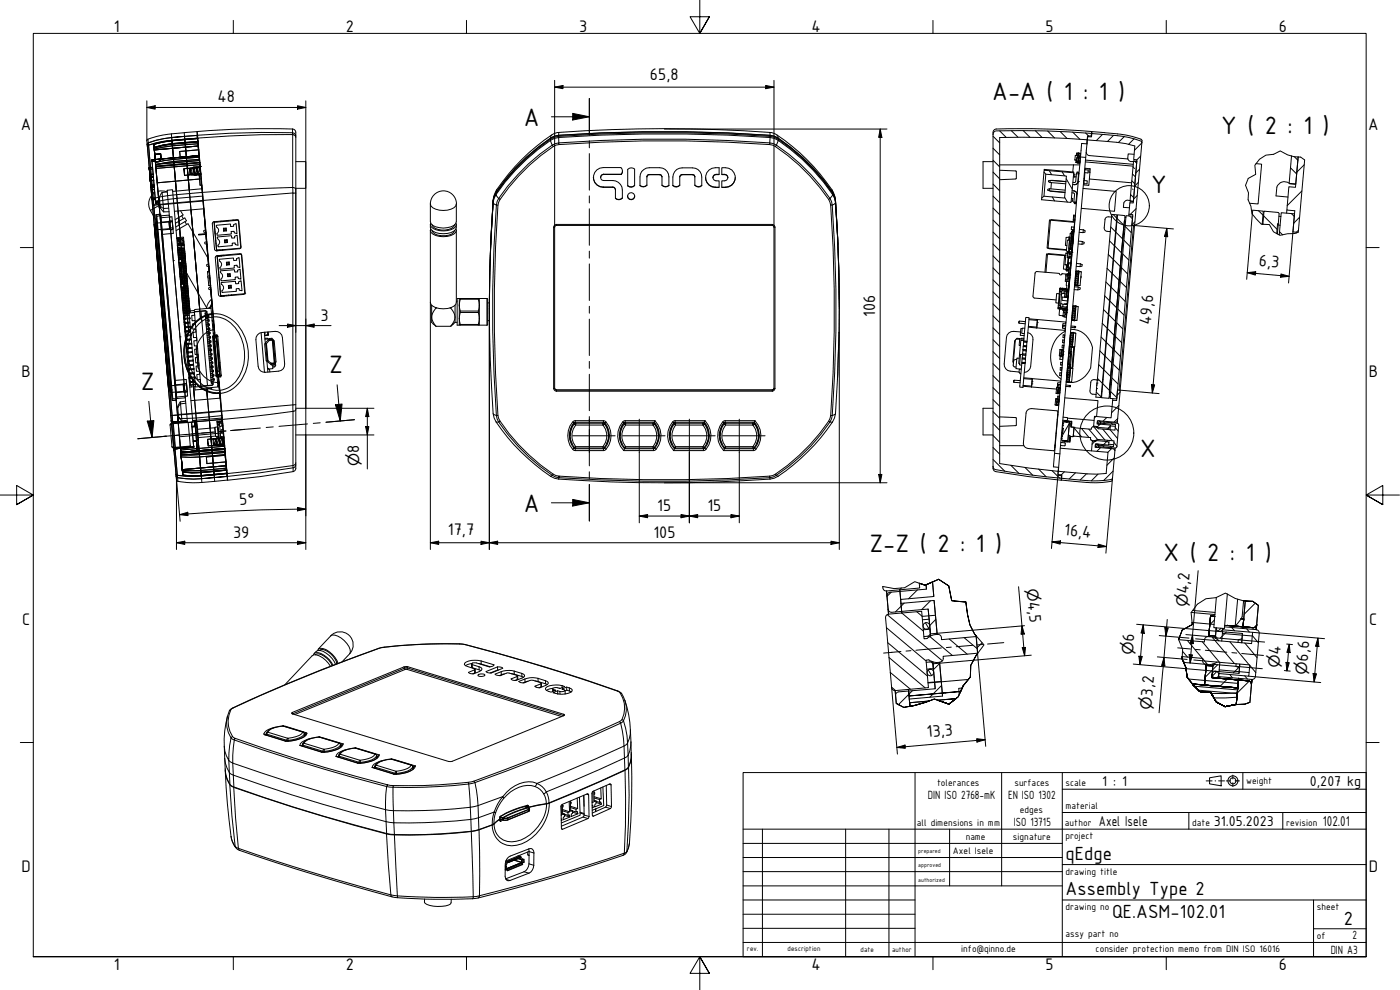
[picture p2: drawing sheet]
<svg xmlns="http://www.w3.org/2000/svg" width="420mm" height="297mm" viewBox="0 0 420 297" stroke-linecap="round" stroke-linejoin="round" font-family="sans-serif">
<defs><g id="words">
<g font-size="8.1">
<text x="297.8" y="29.9">A-A ( 1 : 1 )</text>
<text x="157.2" y="37.7">A</text>
<text x="366.5" y="40.3">Y ( 2 : 1 )</text>
<text x="345.4" y="57.9">Y</text>
<text x="98.8" y="112">Z</text>
<text x="42.3" y="117">Z</text>
<text x="342.1" y="137">X</text>
<text x="157.2" y="153.5">A</text>
<text x="260.9" y="165.8">Z-Z ( 2 : 1 )</text>
<text x="349.2" y="168.4">X ( 2 : 1 )</text>
</g>
<text font-size="6.2" x="403.3" y="277.7">2</text>
<g font-size="6.1">
<text x="319.8" y="257.9">qEdge</text>
<text x="319.8" y="268.5">Assembly Type 2</text>
<text x="333.8" y="275.5">QE.ASM-102.01</text>
</g>
<g font-size="5.4">
<text x="34.1" y="9.6">1</text>
<text x="103.8" y="9.6">2</text>
<text x="173.8" y="9.6">3</text>
<text x="243.6" y="9.6">4</text>
<text x="313.8" y="9.6">5</text>
<text x="383.8" y="9.6">6</text>
<text x="195.1" y="23.9">65,8</text>
<text x="65.3" y="30.7">48</text>
<text x="6.3" y="38.9">A</text>
<text x="410.6" y="38.9">A</text>
<text x="377.7" y="79.9" transform="rotate(5 377.7 79.9)">6,3</text>
<text x="262.6" y="95.1" transform="rotate(-90 262.6 95.1)">106</text>
<text x="96.1" y="96.2">3</text>
<text x="345.4" y="97.4" transform="rotate(-85 345.4 97.4)">49,6</text>
<text x="6.4" y="113.1">B</text>
<text x="410.8" y="113.1">B</text>
<text x="107.8" y="136" transform="rotate(-90 107.8 136)">8</text>
<text x="71.9" y="151.7" transform="rotate(-2 71.9 151.7)">5°</text>
<text x="197.2" y="153.3">15</text>
<text x="212.3" y="153.3">15</text>
<text x="69.9" y="161.3">39</text>
<text x="134.5" y="160.6">17,7</text>
<text x="196.1" y="161.3">105</text>
<text x="319.3" y="160.6" transform="rotate(5 319.3 160.6)">16,4</text>
<text x="356.6" y="178.2" transform="rotate(-85 356.6 178.2)">4,2</text>
<text x="308.5" y="180.5" transform="rotate(85 308.5 180.5)">4,5</text>
<text x="6.6" y="187.4">C</text>
<text x="410.9" y="187.4">C</text>
<text x="340.3" y="192.5" transform="rotate(-85 340.3 192.5)">6</text>
<text x="384.2" y="196.5" transform="rotate(-85 384.2 196.5)">4</text>
<text x="392.5" y="198.5" transform="rotate(-85 392.5 198.5)">6,6</text>
<text x="345.9" y="209" transform="rotate(-85 345.9 209)">3,2</text>
<text x="278.3" y="221.2" transform="rotate(-5 278.3 221.2)">13,3</text>
<text x="6.4" y="261.6">D</text>
<text x="410.8" y="261.6">D</text>
<text x="34.1" y="290.9">1</text>
<text x="103.8" y="290.9">2</text>
<text x="173.8" y="290.9">3</text>
<text x="243.6" y="290.9">4</text>
<text x="313.8" y="290.9">5</text>
<text x="383.8" y="290.9">6</text>
</g>
<g font-size="4.6">
<text x="107.8" y="139.9" transform="rotate(-90 107.8 139.9)">⌀</text>
<text x="308.1" y="176.6" transform="rotate(85 308.1 176.6)">⌀</text>
<text x="356.2" y="182.1" transform="rotate(-85 356.2 182.1)">⌀</text>
<text x="339.9" y="196.4" transform="rotate(-85 339.9 196.4)">⌀</text>
<text x="383.9" y="200.4" transform="rotate(-85 383.9 200.4)">⌀</text>
<text x="392.1" y="202.4" transform="rotate(-85 392.1 202.4)">⌀</text>
<text x="345.5" y="212.9" transform="rotate(-85 345.5 212.9)">⌀</text>
<text x="330.8" y="235.8">1 : 1</text>
<text x="393.1" y="235.8">0,207 kg</text>
<text x="329.8" y="247.8">Axel Isele</text>
<text x="364.3" y="247.8">31.05.2023</text>
<text x="397" y="247.8">102.01</text>
</g>
<g font-size="3.9">
<text x="278.5" y="239.8">DIN ISO 2768-mK</text>
<text x="302.6" y="239.8">EN ISO 1302</text>
<text x="304.3" y="247.8">ISO 13715</text>
<text x="405.9" y="281.8">2</text>
<text x="399.4" y="286.3">DIN A3</text>
</g>
<g font-size="3.1">
<text x="281.2" y="235.8">tolerances</text>
<text x="304.4" y="235.8">surfaces</text>
<text x="319.8" y="235.8">scale</text>
<text x="374" y="235.2">weight</text>
<text x="306.1" y="243.8">edges</text>
<text x="319.8" y="242.8">material</text>
<text x="275.1" y="247.8">all dimensions in mm</text>
<text x="319.6" y="247.8">author</text>
<text x="319.8" y="251.8">project</text>
<text x="357.8" y="247.8">date</text>
<text x="386" y="247.8">revision</text>
<text x="286" y="256.3">Axel Isele</text>
<text x="289.8" y="252">name</text>
<text x="304" y="252">signature</text>
<text x="319.8" y="262.4">drawing title</text>
<text x="319.8" y="273">drawing no</text>
<text x="395.2" y="273">sheet</text>
<text x="319.8" y="281.2">assy part no</text>
<text x="395.2" y="281.6">of</text>
<text x="288.5" y="285.6">info@qinno.de</text>
<text x="328.8" y="285.6">consider protection memo from DIN ISO 16016</text>
</g>
<g font-size="2.3">
<text x="224.2" y="285.4">rev.</text>
<text x="236.3" y="285.4">description</text>
<text x="258.3" y="285.7">date</text>
<text x="267.7" y="285.7">author</text>
</g>
<g font-size="1.9">
<text x="275.6" y="255.9">prepared</text>
<text x="275.6" y="260.2">approved</text>
<text x="275.6" y="264.8">authorized</text>
</g>
</g></defs>
<!-- layer: Schraffur (ISO) -->
<g fill="none" stroke="#000" stroke-width=".3">
<path d="M300 39.3l2 1.9M303.5 39.2l2 2M307.1 39.2l2 2M310.7 39.2l2.1 2.1M314.4 39.3l2.1 2.1M318.1 39.4l2.2 2.2M321.9 39.7l2.2 2.1M325.8 39.9l.8 .9M298 58.8l2 2M298 55.2l2 2.1M298 51.6l2 2.1M298 48.1l2 2"/>
<path d="M298 44.5l2 2M298 40.9l2 2M312.6 59.9h.1M314.9 51.2l.7 1.2M315.8 59.1l.7 1.2M318.8 51.5l.6 1.2M319.5 59.2l.8 1.4M320 53.7l1.8 3.1M326.6 41l-.3 .3M330.9 40.3l-1.9 1.9M334.2 40.6l-1.8 1.8M337.4 41l-1.8 1.8"/>
<path d="M339.3 58.4l.9 .9M339.7 54.3l.9 .8M339.9 52.2l.9 .9M339.9 56.7l.1 .1M340 50.1l.5 .5M340.4 41.6l-1.7 1.7M340.7 48.6l.4 .4M341.3 58.7l-1.1 1.1M341.6 54.7l-1.1 1.1M342 50.8l-1.1 1.1M342.3 46.8l-1.1 1.1M342.6 42.9l-2.2 2.2"/>
<path d="M387.3 50.4l1.9 1.8M387.5 55.1h.1M388.5 47l1 1.1M390.7 57.3l-4.4 4.4M391.4 49.4l-2.2 2.2M298 76.8l2 2M298 73.2l2 2M298 69.6l2 2M298 66l2 2M298 62.4l2 2M332.6 76.4l1.5 1.4M333 72.2l1.4 1.5"/>
<path d="M333.3 68.1l1.5 1.5M334.1 64.4l1.1 1.1M334.2 77.9l2 2.1M334.6 73.8l1.9 2M334.9 69.7l2 2M335.3 65.6l2 2M336.9 76.2l1.9 1.8M337.3 72.1l1.8 1.8M337.7 67.9l1.8 1.9M339 64.8l.9 .8M339.1 60.8v.1M340.6 66.5l-.9 .9"/>
<path d="M341 62.6l-1.8 1.7M377.7 63.2l1.4 1.3M379.2 64.8l4.1 4M384 69.5l.9 1M387.6 64.1l.9 .9M390 65.2l-1.7 1.8M298 98.4l2 2M298 94.8l2 2M298 91.2l2 2M298 87.6l2 2M298 84l2 2M298 80.4l2 2"/>
<path d="M330.8 97l1.5 1.5M331.2 92.9l1.5 1.4M331.5 88.8l1.5 1.4M331.9 84.6l1.5 1.5M332.2 80.5l1.5 1.5M332.4 98.6l2 2M332.7 94.4l2.1 2.1M333.1 90.3l2 2.1M333.5 86.2l2 2M333.8 82.1l2 2M335.2 96.8l1.8 1.9M335.5 92.7l1.9 1.9"/>
<path d="M335.9 88.6l1.8 1.9M336.2 84.5l1.9 1.8M336.6 80.3l1.8 1.9M298 119.9l2 2M298 116.3l2 2M298 112.7l2 2M298 109.1l2 2M298 105.5l2 2.1M298 101.9l2 2.1M329 117.7l1.5 1.4M329.4 113.5l1.4 1.5M329.7 109.4l1.5 1.5"/>
<path d="M330.1 105.3l1.5 1.5M330.5 101.1l1.4 1.5M330.6 119.2l.1 .1M330.9 115.1l2.1 2M331.3 111l2 2M331.6 106.8l2.1 2.1M332 102.7l2.1 2M333.3 117.5l1.9 1.8M333.7 113.4l1.8 1.8M334.1 109.2l1.8 1.9M334.4 105.1l1.9 1.9M334.8 101l1.8 1.8"/>
<path d="M336.1 117.7l-.9 .9M298 137.9l3.5 3.5M298 134.3l2 2M298 130.7l2 2M298 127.1l2 2M298 123.5l2 2M303.4 139.6l2.4 2.4M319.8 132.2l-.3 .2M320.3 126.4l-.3 .2M320.6 130.5l.8 .5M321.2 132.2l-.2 .1M321.4 127.3l-.5-.3-2.2 3.9"/>
<path d="M321.6 127.1l-.2 .1M322.2 130.6l.2 .3M322.3 128.4l2.3 2.6M324.6 128.6l2.2 2.7M326.8 128.8l2.6 3.1M327.3 131.9l.1 .1M328.3 128.1l3.3 3.9M328.6 132.4l-.9 .9M328.9 125l-.5 .4M329.6 133.4l-.7 .7M330.2 127.3l-.9 .8M330.2 126.4l-.7 .7"/>
<path d="M330.3 134.3l-1.1 1.1M330.9 133.7l.4 .5M331 128.8l2.8 3.4M331.2 126.6l.4 .5M332.1 132.5l-.9 .9M332.2 125.3l-1.2 1.1M333.2 133.9l.4 .5M333.2 128.9l2.2 2.7M333.2 127.8l-.7 .7M333.5 126.8l.4 .5M333.6 134.6l-1.1 1.1M334.3 132.7l.9 1.1"/>
<path d="M334.4 137.4l-2.2 2.2M334.7 128.3l.9 1.1M335.4 125.6l-1.1 1M335.8 121.7l-2.2 2.2M307.6 140.2l2.3 2.4M311.7 140.7l2.3 2.4M315.7 141.2l2.3 2.3M319.4 141.5l-.9 1M322.7 141.9l-1.8 1.8M326.1 142.2l-1.9 1.8M329.5 142.3l-2 2M334.1 141.3l-2.9 2.9"/>
<path d="M267.5 177.7l-1.3 1.2M270.5 176.4l-.5 .6M275.3 177l-2.6 2.6M266 188.3l11.9 10M266.3 184.4l16.5 13.9M266.4 192.8l11.9 10M266.8 197.3l10.9 9.1M270.6 183.9l6.6 5.5M271.4 181l-2.7 2.6M275.1 183.5l1.6 1.4M277.7 186.9l1 1.6M279.1 191l6.7 5.7"/>
<path d="M279.2 180.3l-2.6 2.6M280.8 185.8l-1.8 1.9M282 199l-1.8 1.9M284.9 191.7l5.4 4.6M289.3 191.3l3.9 3.3M294.7 192.9l-1.4 1.4M354.9 195.4l1.5 1.8M356.3 192.1l4.5 5.5M360.8 192.5l5.2 6.2M361 197.7l1.4 1.6M363.8 191.2l6.7 7.9M364.4 186l-1.3 1.4"/>
<path d="M365.4 199.5l-3.7 3.7M366.4 188.5l-.8 .8M368 189.6l-1.8 1.9M369.1 192.6l5.8 6.9M369.7 188.3l.8 1M370 187.7l-.1 .1M373.6 192.9l3.7 4.4M374.1 188.7l.8 .9M375.1 199.6l1.8 2.2M375.8 190.7l1.9 2.2M376.7 181l-3.3 3.3M267.2 201.7l6 5.1"/>
<path d="M267.6 206.2l1.1 1M273.8 207.2l-4.1 4.2M278.6 201l1 1.7M282.6 205.7l-3.5 3.5M365.2 201.5l-1.3 1.3M368.3 203.7l-2.2 2.2M369.1 202.4l.8 1M371.7 200.3l-1.5 1.6M373.5 202.8l.9 .9M374.9 204.4l-3.6 3.5"/>
</g>
<!-- layer: Sichtbar (ISO) -->
<g fill="none" stroke="#000" stroke-width=".3">
<path d="M55.3 39.8l-6.2 .7a15.1 15.1 0 0 0-5 1.5l8.8 100.9M59.1 39.5l-3.8 .3M59.1 39.6l.2 1.9-.1-.9M88.8 39.7v100.8l-.5 .9-10.1 1.6-9.9 1.1-2.7-31M88.8 39.7a1.01 1.01 0 0 0-1-1 245.9 245.9 0 0 0-28.6 .8l5.3 61.1M298 39.7l.1 101.2 .7 .6 9.8 1.5 9.9 1.1v-.6M327.6 39.5a226.6 226.6 0 0 0-29-.7l-.6 .9M327.6 39.5v.5M327.7 39.5v.6M327.7 39.5l3.8 .3M331.5 39.8l3.9 .4M44.2 43.4l7.3 83.6"/>
<path d="M44.8 50.4l.5 5.3zM44.8 50.3l.5 5.9zM44.8 50.4l.5 5.4 1-.1M45 52.4l.3 3.7 1-.1-1 .2v-.5M45 52.4l.6 7.5M45 52.4l-.2-2.1 .8 9.2h1M45 52.4l.3 3.7 1-.1M45 52.4l1-.1-1 .1M45.4 57.8l.2 2.1M45.8 50.2l-1 .2 1-.2M45.8 50.2l-1 .1 1-.1M45.8 50.2l-1 .1"/>
<path d="M45.8 50.7h-1l.5 5M45.8 50.7l-1 .1M46.1 54.1l-1 .1 1-.1M46.1 54.1l-1 .2 1-.2M46.2 43.3l.4 5.1-.3-4.1M46.2 43.3l.4 4.6 13.2-1.2-13.2 1.2 13.2-1.2-13.2 1.2zM46.2 43.3l.1 .9M46.2 55.5l-.9 .1M46.3 44.3l.4 4.5M46.3 44.2v.8v-.7M46.3 55.6l-1 .1M46.3 45l.4 4.3 13.2-1.1-13.2 1.1"/>
<path d="M46.3 45l.3 3.4-.3-3.4M46.3 56.1l-1 .1 1-.1M46.3 56.2h-1M46.4 46.3l1.8-.1 .1 1.3-.1-1.3zM46.4 46.3l.2 1.6h-1v.5l.9-.1M46.4 57.7l-1 .1M46.5 57.9a3.9 3.9 0 0 0-1.4 5.2M46.5 48.3l.1 .1M46.6 47.9h-1v.5l.9-.1M46.6 47.9l1.1 12.9v-.5M46.6 47.9h-1v.6M46.6 47.9h-1l1.1 13"/>
<path d="M46.6 47.9l-.2-1.6 .2 1.6h-1v.5l.9-.1M46.6 59.4l-1 .1M46.6 59.8l-1 .1M46.7 48.8l.1 1.2 13.2-1.2M46.7 49.4l7.6 87.1M47.4 57.4l1.1-.1 1.5 .3M47.8 59.3l.3 3 1 1.3M48.4 47.5a1.21 1.21 0 0 1-1.8 .9M48.6 57.8l-.8 1.5M48.6 57.8l.5 5.8 1.7-.1M50.2 57.1l1.6-.2 6.1 69.8-1.6 .1zM50.2 57.6l-1.6 .2"/>
<path d="M51.6 42.2l7.8-.6a62.9 62.9 0 0 0-13.2 1.7M51.6 42.2l-2.7 .4-2.7 .7M55.2 50.7l.2 1.9-.2-1.9M56.8 50.6l.2 1.7M56.8 50.6h.1M56.9 50.6l.6 1.8M56.9 50.6l.5 1.7M56.9 50.6l.5 1.8 .2-.1M56.9 50.6h.1M57 52.3h.1M57 50.7l.6 1.6M57 52.3l.4 .1"/>
<path d="M57.3 50.4l-.1 .1M57.3 50.4h.1M57.3 50.6l.6 1.7M57.3 50.5v.1M57.3 50.5l-.3 .1M57.3 50.6h-.4M57.5 52.4l-2.1 .2M57.5 52.4h.1M57.6 52.3h.4M57.6 52.3l.2 .1M57.6 52.3h.1M57.7 50.4l.1-.2 .6 2.3"/>
<path d="M57.8 50.4l.6 2.1M57.8 50.4l-2.6 .2M57.8 50.4l-.5 .2M57.8 52.3l.2 .2v-.2M57.8 52.3l.2 .2M57.8 50.2l.6 2.3M57.8 50.2h.1M57.8 52.3l.1 .1M57.9 52.4h-.4M57.9 52.3h.4M57.9 50.4h.3M57.9 50.4l.1 .2"/>
<path d="M58 52.5h.1M58 50.5h.1M58 50.5l.6 1.6M58 50.6l.5 1.7M58 52.3h.1M58.2 50.4h.1M58.2 50.4v.1M58.2 50.4h-.2M58.2 50.1h.1M58.2 50.1l.2 .3M58.2 50.5l.6 1.7M58.2 50.1l-.1 .3"/>
<path d="M58.2 50.5h-.2M58.3 50.2l.1 .2M58.4 52.4h-.9M58.4 50.4h.1M58.4 52.5h.1M58.4 52.5l.1 .1M58.5 52.6h.1M58.6 52.4l-.1 .2-.1-.1M58.6 52.1l.1 .1M58.6 52.1l-.1 .2M58.6 50.4l.2-.3 .6 2.4M58.6 52.2l.2 .1h-.2"/>
<path d="M58.7 50.4l.7 2M58.7 50.3l-.3 .1M58.7 52.2h.1M58.7 52.2l-.2 .1M58.7 50.4l-.5 .1M58.7 50.3l-.8 .1M58.7 52.2l.1 .2M58.8 52.2l.1 .3 .4-.2h-.8M58.8 52.2l.1 .4M58.8 50.1l.6 2.4 .1-.2M58.8 50.1h.1M58.8 52.2l.1 .2 .2-.2"/>
<path d="M58.8 52.2h.5M58.8 50.2l.1 .2M58.9 52.6h.1M58.9 50.4l.6 1.9M58.9 50.3h.2M58.9 50.3l.1 .1M58.9 50.4h.3M59 50.4l.6 1.7M59 50.4h.1M59.1 50.3l.1-.3 .1 .4M59.1 50l.2 .4M59.1 50.4l.7 1.7"/>
<path d="M59.2 50.1l.1 .2M59.3 40.5l5.2 60.4-5.2-59.4 .7 8.7-.7-8.6M59.3 50.3v.1M59.4 41.5l-7.8 .6M59.4 50.4l.3-.4 .6 2.4M59.4 42.4a56.1 56.1 0 0 0-13.1 1.8M59.4 52.5h.1M59.5 42.5a56.1 56.1 0 0 0-13.2 1.8M59.6 43.8l-13.3 1.2M59.6 52.2h.1M59.6 52.1h.2M59.6 52.1l-.1 .2"/>
<path d="M59.6 50.2l-.7 .1M59.6 52.1l.1 .2M59.6 50.3l-.5 .1M59.7 50l.6 2.3-.7-2M59.7 50h.1M59.7 44.9l-5.8 .6 .2 1.9 5.8-.5M59.7 52.2l.3 3.3 .6 .1M59.7 52.2l-.2 .1M59.8 52.1h.4M59.8 50.1l.1 .2M59.9 47.1a81.5 81.5 0 0 0-13.2 1.7M59.9 50.3l.4 1.7"/>
<path d="M59.9 47.8a70.4 70.4 0 0 0-13.2 1.6M60 48.7l-13.3 1.2 .5 4.9 13.3-1.1M60 50.2l.2 .1-.3 .1M60 50.2l-.1 .1M60.1 49.4l-13.3 1.1-.1-1.1M60.1 49.9h.1M60.1 50.2h-.3l.4 .8M60.1 49.9l-.1 .3M60.2 52.2l-.7 .1M60.5 55.6l.1 1.1M60.7 56.6l-8.9 .8M88.8 48.5h3v8h-3"/>
<path d="M154.6 50.5a52.3 52.3 0 0 1 11.8-9.6 374.2 374.2 0 0 1 52-1l12.7 .7 1.3 .3a56 56 0 0 1 18 17.8l.3 .9a440.7 440.7 0 0 1 .6 54.2l-.6 10.3-.3 1.3a54.9 54.9 0 0 1-18.1 18.1 380.1 380.1 0 0 1-48.8 1.1l-15.8-.9-1.3-.2a54.9 54.9 0 0 1-18.1-18.1l-.3-1.3a439 439 0 0 1 .1-64.5l.8-1.9 2.7-3.7zM178.1 53.2a2.96 2.96 0 0 0 3 2.9l3.2 .1 .4 .6v2.7a1.48 1.48 0 0 0 2.1 0v-2.5a2.88 2.88 0 0 0-2.9-2.8h-2.8l-.4-.2-.4-.7M186.4 52.4h-5.3l-.4 .1-.4 .7M186.4 52.4a1.48 1.48 0 0 0 0-2.1h-5.3a2.96 2.96 0 0 0-3 2.9 2.96 2.96 0 0 0 3 3h2.8l.4 .1 .4 .6M186.4 52.3h-5.3a.95 .95 0 0 0-.8 1M186.4 52.3v.1M186.8 59.4a1.48 1.48 0 0 1-2.1 .1M186.8 51.3l-.4 1M188.3 58.8a1.08 1.08 0 0 0 1.1 1 1.08 1.08 0 0 0 1.1-1M188.4 50.8a1.48 1.48 0 0 1 2.1-.1v5a1.48 1.48 0 0 1-2.1 .1zM190.5 55.6a1.48 1.48 0 0 1-2.1 .1M192.6 51.5l.6-.6a7.7 7.7 0 0 1 6.4-.1l1 1.4 .1 3.5a1.48 1.48 0 0 1-2-.1v-2.6l-.2-.5-.5-.1-3.7 .1-.2 3.1a1.48 1.48 0 0 1-2 .1v-2.6z"/>
<path d="M194.1 53.1l.2-.5 .5-.2h3.2l.5 .2 .2 .5M194.1 55.5a1.48 1.48 0 0 1-2 .1M198.7 55.5a1.48 1.48 0 0 0 2 .1M203.1 50.9a8.1 8.1 0 0 1 6.4 0l1 1.4 .1 3.4a1.39 1.39 0 0 1-2.1-.1v-2.6l-.1-.5-.5-.1-3.7 .1-.2 .5v2.6a1.39 1.39 0 0 1-2.1 .1 4.7 4.7 0 0 1 1.2-4.8zM204 53.1l.2-.5 .5-.2h3.2l.5 .2 .1 .5M204 55.5a1.48 1.48 0 0 1-2.1 .1M208.5 55.5a1.48 1.48 0 0 0 2.1 .1M211.8 53.2a3.2 3.2 0 0 0 4 3M212.8 51l.9-.5 2.1-.2v2.1l-1.5 .2-.3 .4v.6l.3 .4 1.5 .3v1.9a3.1 3.1 0 0 1-3.6-1.4 3.1 3.1 0 0 1 .6-3.8zM215.8 52.3h-.9a.94 .94 0 0 0-.9 1M216.6 50.3a3.1 3.1 0 0 1 3.8 1.9 3.1 3.1 0 0 1-1.7 3.9l-2.1 .1v-1.9h.9l.6-.3 .3-.4v-.6l-.3-.4-1.5-.2zM216.6 52.3h.9a.94 .94 0 0 1 .9 1"/>
<path d="M220.7 53.2a3.2 3.2 0 0 1-4.1 3M298 48.5h-3v8h3M300 51.1l5 .3v2.1l-.2 .2M300 49.5h24.1M304.8 53.7l-4.8 .2M313.3 51.6l-.7 7.8M313.4 51.1l8.8 .7-.8 8.9-8.8-.8v-.5l.7-.5 6.2 .5 .5-6.6-6.1-.5-.6-.7 .1-.8 8.8 .8v.2M313.9 52.3l-.6 6.6M315 56.6l-.1 .7 4.7 .4M315.1 54.8l4.7 .3M315.2 54.1l-.5 .2v.2l.4 .3M315.2 54.1l4.7 .4"/>
<path d="M315.2 54.1l-.1 .7M315.3 57.3l4.3 .5M315.6 54.8l-.2 1.9M315.6 54.1l4.3 .4M319.7 57.1l-4.7-.5-.5 .2-.1 .3 .5 .2M321.6 59.5h.3v.9h-.4M321.7 57.9l.8 .2-.2 2.5M321.8 57.2l.4 .1M321.9 55.4h.5M322.2 49.5l-.3 2.1M322.2 52.2l.4 .1-.1 .8h-.4M322.2 57.3a.99 .99 0 0 1 .9 1l-.2 2.3h.2"/>
<path d="M322.2 57.3h.2a.99 .99 0 0 1 .9 .9M322.5 53l.5 .1M322.6 47.9l.5 .1M322.7 46.7h.6v.6M322.8 54.4l-.2 .3h-.6M322.9 48.7l.4 .2M322.9 48.1v.6l.6 .2M323 48.4l.4 .1-.1 .3 .3 .1M323 52.1l-.2 2.3M323 52.1l.7 .1M323.1 46h.5v.3M323.1 46l-.1 .6"/>
<path d="M323.5 48.5l.2 .3M323.5 48.7l.4 .2M323.5 46.6h-.2l.2 .1-.1 .6M323.5 47.4h-.4l-.1 1 .6 .3M323.5 51.7l.3 .4M323.5 51.7l-.2-.1-.3 .5M323.5 51.7l.2 .5M323.6 46.5h.2M323.6 47.3l.6-.3-1.1 .4M323.6 45.9l.2 .4M323.6 45.9h.1M323.6 45.9l-.5 .1"/>
<path d="M323.6 48.7l.1 .1M323.6 54.7a1.06 1.06 0 0 1-1.2 .7M323.6 46.3l-.3 .3h-.6l-.1 1.4 .4 .1M323.6 48.5l.1 .2h.4M323.6 54.5h.1M323.7 48.8l.2 .1M323.7 52.2l-.2 2.3a.99 .99 0 0 1-1.1 .9M323.7 52.2h.1M323.7 46.5v.1M323.7 47.4l-.1 1.1M323.7 47.3l-.1 .1-.2 1 .2 .1M323.7 47.4h.1"/>
<path d="M323.8 47.4l-.2 1.1M323.8 47.1l-.1 .3M323.8 46.7l-.3-.1 .3 .1M323.8 46h.5l-.1 .8h-.4zM323.8 46l-.1-.1 .5 .1M323.9 48.9h.2M324 48.8v.1M324 48.4l.1 .1M324.1 48.2v.3M324.1 48.5v.4M324.1 47.7h.1M324.1 47.4v1.1"/>
<path d="M324.1 46.8v.1M324.2 47.1v.3M324.2 47.4l-.1 .1M324.2 47.4l-.1 .3M324.3 47.1l1.5 .1M325 56.5l10 .9-.5 6-10-.9M325.2 54.6h.1M325.3 54.2l1 .1-.1 .8h-1zM325.3 53.6h.2M325.6 50.9l1 .1-.1 .9-1-.1zM325.6 51.8l-.2 2.4M325.8 48.6l14.3 1.3"/>
<path d="M325.8 48l14.3 1.3M326 45.6a.99 .99 0 0 0 .9 1.1l11.6 1M326.2 43.2l.1-1.2-.1 1.2M326.2 43.2l-1.6-.2-1 11.5-7.5 85.6 1.6 .1M326.2 43.2l-8.5 97M326.4 41l1.2 .1 .1-1 3.8 .3a29.3 29.3 0 0 1 11.1 2.1l-2.1 24.8-.3 .3h-.5l.3-3.2-1.2-.1 .3-3.5 1 .1 1.1-13h-1l.4-4.1a60.5 60.5 0 0 0-14.3-1.8zM326.9 50.6l.3 .1-.4 4.8h-1.5v-.4M326.9 50.6l-.1 1 .3 .1M326.9 50.6l-1.2-.1v.4M326.9 53.7l12.7 1.1M327.5 40.5h.1M327.6 40l-.1 .8h-1.1l-.1 1.1a251 251 0 0 0-26.3-.6v97.8l8.9 1.3 8.7 1-.1 1.2 1.1 .1-.1 .8"/>
<path d="M327.6 40a242.1 242.1 0 0 0-29-.6l-.6 .9M335.4 40.2l3.9 .6 3.1 1M340.2 48.4l1 .1-1.1 11.9-1-.1zM340.2 48.4h1M340.4 46.3l-1.8-.1-.1 1.3a1.17 1.17 0 0 0 1.7 .9M342.4 41.8l.3 .2v.8M377 49.1l1.6 .2-1 11.9-2.6-.2M383.2 56.2l-.3 2.6 3.6 .3M387.6 46.8l-.7 8.2 2 .2 .7-8.1-.8 9.1-2-.2-.6 7 2.4 .2-.6 6.4 1 .1 .7-.6M388.9 55.3l-1.8-.2a2.39 2.39 0 0 0-3.9 1M391.5 48l-1.8 21.1M45.1 63.1l2.1 3.6"/>
<path d="M46.3 67.3l.3 .3zM46.3 67.3l4.3 50.1zM46.6 67.6h.5h-.5M46.6 67.6l4.3 49.4zM46.7 60.4v.5l1-.1M46.7 60.9h.1M46.7 60.4h.9h-.9v.5M46.7 60.4v.5l1-.1 .1 1.5h.3h-.3l-.1-1.5-1 .1M46.7 67l.2 1.9M46.8 64.4h.1M47.1 64.8h1.2l4.7 54.8-1.1 .1zM47.1 67.6l.1 .5z"/>
<path d="M47.2 68.1l4.2 48.9zM47.2 66.9l-.5 .1 4-.3 .2 1.9-4 .3h.5M47.6 60.3l-.1 .1M47.7 60.3l.5 6.4 3.5-.3 .2 2.3-3.5 .3 4.1 46.5 3.5-.3 .2 2.3-3.5 .3 .2 2.3-1.2 .1-4.9-55.8 1.2-.1M47.7 60.3l-1.1-11.9-1 .1 1.1 11.9M47.7 60.3l-1 .1M47.7 60.8l.1 1.5-.1-1.5M47.7 60.8l-1 .1M47.9 60.2l-.3 .1M48 64.3h.1M48.3 64.8l2.5-.3 4.8 54.9-2.6 .2zM48.6 70.3l-.5-5 3.5-.2 .4 4.9-3.4 .3"/>
<path d="M50.7 66.4l1-.1 .2 2.5-1 .1zM50.9 65.1h.1M51 66.4h.1M51 66.8h.1M51 66.9h.1M51.1 67.9h.1M51.1 68.3h.1M51.2 68.8h.1M51.2 69h.1M51.3 70.1h.1M51.7 74.5h.1M52 78.2h.1"/>
<path d="M52.6 67l2.9-1.6 .5 .8-3.3 1.9M52.8 69.2l3.6-2.1 6.1 10.6M53 71.5l.3 .1v.7M53.1 71.5v-.2l2-.2 .1 1.2M53.2 73.6l.2 .2M53.3 73.7v.1M53.3 73.8v.9M53.3 72.3l.1 .9M53.3 72.3h.3l.1 .8M53.3 73.8h.1M53.4 73.2v.4l1.2-.1M53.4 75.4v.3"/>
<path d="M53.5 75.8v.3M53.5 74.7v.2M53.6 75.2v.1M53.6 76.9v.3M53.6 71.6l.2 .2M53.6 75.6v.2M53.6 78.2h.1M53.6 77.8l.1 .9M53.6 76.1v.3M53.6 78.3h.1M53.6 78.6h.1M53.7 78h-.1"/>
<path d="M53.7 76.7v.2M53.7 78.9h.1M53.7 78.7l.1 .4M53.7 79.1h.1M53.7 77.2l.1 .1M53.7 73.1h-.3M53.7 78.7h.1M53.8 77.6v.2M53.8 73.3v.3M53.8 79.7h.1M53.8 79.9h.1M53.8 79.4v.2"/>
<path d="M53.9 79.1v.2M53.9 72.5h-.2M53.9 73.5v.2M54 71.8h-.2l.1 1.2h.2M54.1 79.1h-.3M54.1 79.1h.1M54.1 78.7l.1 .4M54.2 79.5l-.4 .1v.8M54.2 79.5l.1 .8-.4 .1M54.2 63.2l.7 1.3-2.4 1.4M54.2 79.1v.2l1.6-.1M54.2 79.6h.3"/>
<path d="M54.2 73v.1M54.3 79.6h.1M54.3 79.5v.1M54.3 79.5h.2M54.3 79.5h-.1M54.3 73h.1M54.4 79.9v.3M54.4 77.9l-.7 .1M54.4 77.9l.1 .7M54.5 79.5v.1M54.5 79.5l.4 .1 .4 4.7M54.5 79.6l-.2 .3"/>
<path d="M54.5 79.6h.1M54.5 79.8v.4M54.5 64.8l.5 .8M54.6 73.7l-1.2 .1M54.6 73.5v.2M54.7 72.2h.3l.1 .9M54.7 72.2v.8l-1 .1M54.7 72.2l-.1-.5-.6 .1 .1 1.2M54.7 72.9l-.6 .1M54.7 73.3l.1 .2M54.8 71.5l-.2 .2M55 72.3h.2l.1 1.1-.2 .2"/>
<path d="M55.1 73.1v.3l-.5 .1M55.1 73.1l-.2 .2-1.5-.1M55.1 72.9l-.4 .1M55.3 73.6v.9M55.3 73.6h.1M55.3 73.6l-.7 .1M55.3 74.5l-2 .2M55.3 74.5l-1.5 .1v.2l1.6-.1M55.3 74.5l.1 .2M55.3 74.1l-2 .2M55.4 74.7l-2.1 .2 .1 .3 2-.2M55.4 74.7v.3"/>
<path d="M55.4 75.2l-2 .2M55.4 75l-1.6 .1v.2l1.6-.1M55.4 75v.2M55.4 75.2l.1 .3M55.5 75.5l-2.1 .2M55.5 75.7l-2.1 .2M55.5 75.5l-1.6 .1v.2l1.6-.1M55.5 75.5v.2M55.5 75.7v.3M55.5 76l-2.1 .2M55.5 76.2l-2 .2 .1 .3M55.5 66.5l.5 .9"/>
<path d="M55.5 76l-1.6 .1 .1 .2 1.5-.1M55.5 76v.2M55.5 76.2v.3M55.5 76.5l-2 .2M55.5 76.7l-2 .2M55.5 76.5v.2M55.5 76.5l-1.5 .1v.2l1.5-.1M55.5 76.7l.1 .3M55.6 77l-2.1 .2M55.6 77.2l-2 .2v.3M55.6 77l-1.6 .1 .1 .2 1.5-.1M55.6 77v.2"/>
<path d="M55.6 77.2v.3M55.6 77.5l-2 .2M55.6 77.7l-2 .2M55.6 77.5v.2M55.6 77.5l-1.5 .1v.2l1.5-.1M55.6 77.7l.1 .3M55.7 78l-1.3 .1M55.7 78.2l-1.2 .1M55.7 78v.2M55.7 78.2v.3M55.7 78.5l-1.9 .3M55.7 78.7l-1.5 .1"/>
<path d="M55.7 78.5v.2M55.7 78.7l.1 .3M55.8 79.2l-2.1 .2M55.8 79v.2M55.8 79l-1.6 .1M55.8 79.2v.3M55.8 79.5v.2M55.8 79.5l-.9 .1M55.8 79.7h-.9M55.8 79.7v.3M55.8 80v.2M55.8 80h-.9"/>
<path d="M61.1 62.6l.6 6.4M61.2 62.6l-8.9 .8M61.7 68.9l.1 .9M61.7 68.9l-.6 .3 .1 .5 .6 .1v.3M61.7 68.9h.1M61.8 70.3l.2 2.2M61.9 70.1l-2.3 .2v.2l2.3-.2M62 72.5l.1 .8M62 72.5l-.6 .2 .1 .4 .6 .2 .5 5.8M62 72.5h.1M62.6 79.1l.1 .9M62.6 79.1l-.6 .3 .1 .5 .6 .1 .1 1.4"/>
<path d="M62.6 79.1h.1M63.8 66.7l7.4-.8 .3 .1 .8 8.5-7.4 .8-.3-.2-.9-8zM64.2 66.5l.8 8.7M64.3 66.7l7.2-.6 .8 8.4-7.3 .6zM64.3 66.5v.2M64.4 68.7h.1M64.5 69.6h.1M64.5 69.9h.1M64.6 70h.1M64.7 76.9l7.4-.8 .3 .1 1.2 11.6-.2 .4-7.3 .7-.3-.1-.2-.3-1-11.2zM64.7 72.2h.1M64.8 73.1h.1"/>
<path d="M64.9 68.1v-.5l4.3-.4v.8l.9-.1v-.5l.8-.3 .2 3-.8-.2v-.5l-.9 .1v.7l-4.2 .4-.1-.5a1.13 1.13 0 0 0-.2-2M65 75.1l.1 .1M65 75.2h.1M65.1 66.4h.1M65.1 75.2h.1M65.1 66.4v.2M65.2 76.7l1 12.2M65.2 76.9l7.2-.6 1 11.8-7.1 .7zM65.2 76.7v.2M65.2 71.6a1.12 1.12 0 0 1 .2 2M65.2 71.6v-.5l4.3-.4 .1 .7h.8v-.5l.8-.3 .2 3-.8-.2v-.5l-.9 .1v.7l-4.3 .4v-.5M65.2 75v.2"/>
<path d="M65.4 78.9h-.1M65.4 79.7v.1M65.4 76.7l.1 .2M65.5 75v.1M65.5 75v.2M65.8 77.8l4.3-.4v.8l.9-.1v-.5l.8-.3 .2 2.9-.8-.1v-.5l-.9 .1v.7l-4.3 .4v-.5a1.13 1.13 0 0 0-.2-2zM65.8 75v.2M66.1 75v.1M66.2 76.7h.1M66.2 76.7l.3 .1M66.2 76.7l.1 .1M66.2 76.7l-.6 .2"/>
<path d="M66.5 76.7h.8M66.7 74.9l.1 .2M66.8 74.9v.2M66.9 76.6v.1M67 76.6v.1M67.1 68.5l.8-.1 .1 .9h-.9zM67.3 68.7v.4M67.4 72l.8-.1 .1 .9h-.9zM67.4 72l.2 .2-.2 .6M67.7 68.7l.3 .6M67.7 69.1l-.6 .2M67.9 68.4l-.6 .3-.2-.2"/>
<path d="M67.9 78.7l.9-.1 .1 .8-.9 .1zM68 72.1l.3 .7M68.1 72.6h-.5M68.2 78.9v.4M68.2 71.9l-.6 .3M68.6 78.9v.4l.3 .1M68.6 79.3l-.6 .2M68.8 78.6l-.2 .3-.7-.2M69.8 66l.1 .2M70.1 66v.2M129.2 61.2v5.2a2.56 2.56 0 0 0 2.7 1.9 5.8 5.8 0 0 0 4.9-1.2l.1-.7v-5.2M129.2 67.3a1.93 1.93 0 0 0 1.6 2.5 6.1 6.1 0 0 0 6-1l.1-1.5"/>
<path d="M129.2 69.1v21.6a2.68 2.68 0 0 0 2.7 1.9 5.8 5.8 0 0 0 4.9-1.3l.1-.6v-21.6M129.2 61.2a3.9 3.9 0 0 1 3.9-3.9 3.9 3.9 0 0 1 3.9 3.9M129.2 66.9a1.69 1.69 0 0 0 1.7 2 6.1 6.1 0 0 0 5.8-.8l.2-.6v-.6M129.2 68.7a1.69 1.69 0 0 0 1.7 2 6.1 6.1 0 0 0 5.8-.9l.2-.6v-.5M129.7 67.4a2.78 2.78 0 0 0 2.8 1.6 3.9 3.9 0 0 0 3.9-1.6M129.7 69.2a2.69 2.69 0 0 0 2.8 1.5 3.7 3.7 0 0 0 3.9-1.5M147.3 73.3l.8-14.1a11.1 11.1 0 0 1 2.7-4.7 54.9 54.9 0 0 1 15.9-14.6 395.4 395.4 0 0 1 65.4 0 55.7 55.7 0 0 1 18 17.7l.6 2.5 .8 13.2M166.3 67.8l.7-.5 65.2 .2 .4 .6-.1 48.9-.7 .4-65.2-.2-.4-.6zM314.5 74.5l5.5 .6M314.5 74.5l5.6 .4M319.6 76.7l-.4 3.9 .8 .2M319.9 76.7l-5.8-.5-.5 5.4"/>
<path d="M319.9 76.6l-5.2-.5-.3 .2-.5 5.4M319.9 76l-.3 3.4M320.1 79.6l-.1 1.3h.2M320.2 79.6v1.2M320.3 79.7h.2l.1 .4M320.3 79.7l.2 .6M320.3 79.5l-.7-.1 .7 .2M320.3 77.2l.5 .1M320.4 75.9h-.5l.5 .1M320.4 75.8l-.1 1.5 .7 .1M320.4 75.9h.5M320.5 75.5l.2 .2"/>
<path d="M320.5 75.6v.2M320.5 77.3l-.2 2.2M320.6 79.5v.2M320.6 79.1h.1M320.7 77.4l-.2 2.1-.2 .2M320.8 71.7v-.6h.3l-.1 .7-.2-.1-.1 .3M320.8 71.2l-.8 .1-.3 2.2 .5 .2M320.8 74.5l.4 .2M320.8 76.9v.4l.7 .1M320.8 76.9l.8 .1M320.9 76.3l.2-.5 .5 .1v.5M320.9 76.3l.7 .1"/>
<path d="M320.9 76.3l-.1 .6M320.9 75.8h.2M320.9 75.8h-.5M321 72l-.3 3.5 .3 .1-.1 .2M321 72l-.7 .1-.3 3.2 .7 .2v.3M321 72h.1M321 74.7v.9l.6-.1 .1-.8M321 76.9v.4h.6v-.3M321.1 71.2h.1M321.1 71.3l-.1 .7M321.2 74.4l.1 .4 .4-.1M321.2 74.6l.1 .2"/>
<path d="M321.2 74.4l.6 .1M321.2 74.1l.7 .1M321.2 74.1v.3M321.3 73.7l.6 .1M321.3 73.5h.6M321.3 73.5v.2M321.3 73.7l-.1 .4M321.3 73.1h.6M321.3 73.1v.4M321.4 79.2l-.8-.1-.1 1M321.4 74.4l-.1 .2h.4M321.4 72.8l.5 .1"/>
<path d="M321.4 72.4l.6 .1M321.4 79.2h.1M321.4 72.4v.4M321.4 79.2l-.1 1M321.4 72.8l-.1 .3M321.4 79.7v.1M321.4 78.9v.3M321.4 78.9l-.8-.1v.3M321.4 72.2h.6M321.4 73.7v.5M321.4 72.2v.2M321.4 71.5l.7 .1"/>
<path d="M321.4 71.8h.6M321.4 71.5v.3M321.4 76.4v.6M321.4 71.8v.4M321.4 78.9h.1M321.5 71.1l.6 .1v.2M321.5 77v.4M321.5 77.4l-.2 1.5M321.5 73.1l-.1 .4M321.5 71.1l-.1 .4M321.5 70.5l.7 .1M321.5 70.9h.6"/>
<path d="M321.5 68.9h.8M321.5 72.5v.3M321.5 70.5v.4M321.5 70.9v.2M321.5 68.8v.1M321.6 70.2l.6 .1M321.6 70h-.4l-.4 4.5 .4 .1M321.6 76l-.5-.1v.4M321.6 68.1l-.1 .8M321.6 77.3l-.2 1.6M321.6 71.8l-.1 .4M321.6 68.1h.1"/>
<path d="M321.6 68.1l.8 .1M321.6 76.4h.1M321.6 69.9l-.4 .1M321.6 76.7h.1M321.6 75v.3M321.6 71.1v.4M321.6 76.4v.6M321.7 75.8v-.5l-.1 1.1M321.7 75.8h.1M321.7 74.6v.1M321.7 70.5l-.1 .4M321.7 69.8l-.1 .2"/>
<path d="M321.7 75.2h.1M321.7 73.5v.3M321.7 74.4v.2M321.8 74.8v.2M321.8 74.8v.1M321.8 73.8l-.2 .6M321.8 73.1l.1 .1M321.8 73.1v.4M321.8 74.5v.3M321.8 72.9v.2M321.9 68.9l-.3 .9 .1-.4M321.9 73.8v.4"/>
<path d="M321.9 73.8l-.1 .4M321.9 72.2l-.1 .3M321.9 74.2l-.1 .3M321.9 69.9l.1-.6-.1 .6M321.9 72.2h.1M321.9 71.6v.2M321.9 72.5v.3M321.9 73.1v.4M321.9 73.5v.3M321.9 72.5v.4M321.9 73.1h.1M321.9 72.9v.3"/>
<path d="M321.9 73.2v.3M321.9 71.8v.4M322 69.3h-.2v.5M322 71.2v.4M322 72.5l-.1 .3M322 69.3h.2M322.1 69.3h.1M322 71.8l.1 .4M322 70.3v.3M322 71.8v.4M322 72.2v.3M322.1 71.5v.1"/>
<path d="M322.1 70.6l-.2 .6M322.1 71.6l-.1 .2M322.1 70.1l-.4-.1v.3M322.1 70.1l-.4-.3-.2 .7M322.1 70.9v.7M322.1 70.1v.2M322.2 70.6l-.1 .1M322.2 66.2h.3M322.2 70.6l-.1 .3M322.2 70.7l-.1 .2M322.2 65.8l-.1 .4M322.2 70.3v.3"/>
<path d="M322.2 64.6l.5 .1M322.2 64.6l.1 .3M322.2 64.8v1.1M322.2 69.3h-.2M322.2 69.3h.1M322.2 69.3v1M322.2 69.6h.1M322.3 68.9h.1M322.3 60.6h.6l-.2 .5h-.2zM322.3 68.7h.1M322.4 68.2l.1-1.5-7.5-.7-.8 8.4 .3 .1M322.4 68.2l-.1 1.1"/>
<path d="M322.6 66.5l-7-.6-.3 .2-.8 8.4M322.7 64.9l-.1 1.2M322.7 64.6v.2M323.1 60.7l-.4 .4M323.1 79.1h1.1M323.6 72.3l1.2 .2M323.9 69.7l1.1 .1M324 68.9h1.1M324.2 79.1l-.1 .9-1.1-.1M324.2 79.1l.6 .3-.1 .5-.6 .1M324.8 72.5l-.1 .8-1.1-.1M324.8 72.5l.6 .2-.1 .4-.6 .2"/>
<path d="M325.1 68.9l.6 .3-.1 .5-.6 .1M325.1 68.9l-.1 .9M331.4 68.4a.95 .95 0 0 0 .9 1M332.3 69.4l.9 .1M332.6 65.1a.95 .95 0 0 0-1 .8l-.2 2.5M332.7 65.1h.8M333.2 69.5h.1M333.6 65.1v.1M334.8 70h.1M334.9 68.7h.1M335.1 66.4h.1M335.2 65.1h.1"/>
<path d="M335.4 64.5l2 .2 .3 .2-4.8 54.4-.2 .2-2.1-.2zM337.1 70.2l.4 .1M337.3 68.9h.3M337.3 60.9l-.2 1.3 1.9 .1M337.3 67.9l-4.3 48.4M337.5 66.5l.3 .1M337.5 66.4l-4.5 51.4M337.6 65.3h.3M337.9 64.7l2 .2-4.7 54.8-2-.2zM338.8 64.3v.5M339.2 60.3a1.21 1.21 0 0 0-1.9 .6M339.3 60.4h.8"/>
<path d="M340.2 67.6l-4.3 49.4M340.5 67.3l-4.3 50.1M375.8 64.2l.2-1.1 3.1 .3-.3 3.9M378.8 67.1h.2M379.1 64.5h.1M383.6 67.5l.6 .1M383.6 67.2l.3-3-.2-.4-4.4-.4-.3 3.9M383.6 67.2h-.2l-.2 2.9M383.6 67.2l-.2 3M383.8 64.9l.6 .1M386.2 63l-.1 1M388 70.1l.5-5.9-4-.4-.6 6.7"/>
<path d="M389 69.7v.2M389.7 69.1l-.1 .6M53.8 80.3l.1 .1M53.8 80.2h.1M53.8 80.4l.1 .1 .1-.1M53.8 80.6h.1M53.8 80.8h.1M53.9 80.9v.3l.2-.3M53.9 80.5v.4M53.9 81.1h.1M53.9 81.4h.1M53.9 81.3h.5v.8h-.4z"/>
<path d="M53.9 81.2h.2M53.9 81.6h.1M53.9 81.9h.1M54 82.2h.2l-.1 .3-.1-.3h.7M54 82.3h.1M54 82.1v.1M54 82.8h.2M54.1 82.5v.1M54.1 82.8v.1M54.1 82.9v.1M54.1 83.1h.1M54.1 83.3h.1"/>
<path d="M54.1 83h.4l.1 .8h-.5zM54.1 83.8h.1M54.1 83.6h.1M54.1 83.8l.1 .3M54.2 82.6l-.2 .1M54.2 84.3l-.1 .1M54.2 84.8v.3l2.1-.2M54.2 82.9v.1M54.2 84.4v.3M54.3 83.8l.1 .6-.2-.2M54.3 85.6h.1M54.3 85.8h.1"/>
<path d="M54.3 86.1h.1M54.3 85.4l.1 .7M54.3 80.2h.2M54.3 84.1h-.2M54.3 85.3v.1M54.4 86.1h.1M54.4 80.5v.4M54.4 84.6v.2M54.4 86.3v.3M54.4 84.4l.3 .1M54.4 81.1l.1 .5M54.4 85.1v.2"/>
<path d="M54.4 86.8v.3M54.5 87.3l-.1 .3 2.1-.2M54.5 80.2l.1 .3h-.6v.4M54.5 81.8l.1 .4M54.5 86.1v.2M54.5 87.8v.3M54.6 80.9h-.7M54.6 80.9v.2l-.5 .2M54.6 88.3l-.1 .3 2.1-.1M54.6 82.5v.3M54.6 80.5v.4M54.6 86.6v.2"/>
<path d="M54.6 83.1l.1 .4M54.6 81.1l.1 .4M54.6 87.1v.2M54.6 88.8v.3M54.7 81.5l-.3 .3M54.7 81.8v.4M54.7 81.5l-.3 .1M54.7 87.6v.2M54.7 82.2v.2l-.5 .1v.4M54.7 83.7v.4M54.7 88.1v.2M54.7 89.8v.3"/>
<path d="M54.7 84.4h.1M54.7 82.8l-.6 .1M54.7 82.8l.1 .3h-.2M54.7 82.4v.4M54.7 84.4v.1M54.7 88.6v.2M54.7 90.3v.3M54.8 89.1v.2M54.8 90.8v.3M54.8 83.1v.4M54.8 83.5l-.2 .3M54.8 83.7l.1 .4"/>
<path d="M54.8 83.5h-.2M54.8 86.1v.2l1.6-.2M54.8 89.6v.2M54.8 91.3v.3M54.9 84.1v.3h-.5M54.9 84.1l-.7 .1M54.9 90.1v.2M54.9 84.4h.1M54.9 84.4l-.2 .1M54.9 90.6v.2M54.9 92.3v.3M54.9 91.1v.2"/>
<path d="M55 94.1l1.8-.1-1.3 .1v.2l1.3-.2-1.8 .2 .1 .4M55 91.6v.2M55 93.3v.3M55 92.1v.2M55 93.8l.1 .3M55.1 85.3h.1M55.1 85.3l.1 .7M55.1 92.6v.2M55.1 94.7l.1 .5M55.1 86l-.7 .1M55.1 93.1v.2M55.1 95l.4 .5"/>
<path d="M55.2 86h-.1M55.2 95.3v.2M55.2 93.6v.2M55.2 95.2h.1M55.2 94.1v.2M55.2 95.2l-.1 .2M55.2 95.8v.8M55.3 94.7v.3M55.3 97.5h.1M55.3 96.6v.2M55.3 94.7l-.2 .1M55.3 84.2l-.4 .3"/>
<path d="M55.3 95.3h-.1M55.3 95h.1M55.3 94.7l.1 .6 .2 .2M55.4 97.5v.1M55.4 97.1l.1 1M55.4 95.5v.2M55.5 98.3l.1 1M55.5 96.6l-.1 .2M55.5 98.6v.2M55.5 98l.1 .3M55.6 99.6l.2 .2M55.7 99.8v.3"/>
<path d="M55.7 95.7l-.3 .3 .1 .5 .3 .3M55.8 97l-.3 .3 .1 .5 .2 .2M55.8 99.8v.5l.3 .3M55.8 80.2h-.8M55.8 80.2l.1 .3M55.9 98.3l-.2 .2v.5l.3 .3M55.9 80.5h-.9M55.9 80.7l-.9 .1M55.9 80.5v.2M55.9 80.7v.3M55.9 81v.2M55.9 81l-.9 .1"/>
<path d="M55.9 81.2l-.8 .1M55.9 81.2l.1 .3M56 81.5v.1M56 99.6l-.2 .2M56 81.5l-.9 .1M56 81.6l-.9 .1M56 81.6v.4M56 82v.2M56 96.7v.3M56 81.9l6.1 10.7M56 82h-.9M56 82.2h-.8"/>
<path d="M56 82.2v.3M56 82.5h-.8M56 82.7h-.8M56 82.5v.2M56 82.7l.1 .3M56.1 83h-.9M56.1 83.2l-.9 .1M56.1 83v.2M56.1 83.2v.3M56.1 83.5v.2M56.1 83.5l-.8 .1M56.1 83.7h-.8"/>
<path d="M56.1 83.7l.1 .3M56.2 84v.1M56.2 99.3v.2M56.2 84h-.9M56.2 84.1l-.9 .1M56.2 84.1v.3M56.2 84.4l-2 .3M56.2 84.7l-2 .1M56.2 84.4v.3M56.2 84.4l-1.5 .2v.2l1.5-.1M56.2 84.7l.1 .2M56.3 97l-1 .1"/>
<path d="M56.3 96.7l-1.1 .1M56.3 96.7v.3M56.3 84.9l-1.6 .2v.2M56.3 84.9v.3M56.3 85.2v.3M56.3 85.2l-2 .1M56.3 85.5v.2M56.3 85.5h-1.2M56.3 85.7l-1.2 .1M56.3 86h-1.2M56.3 86l.1 .1M56.3 85.7v.3"/>
<path d="M56.4 86.1l-2.1 .2M56.4 86.4l-2 .2M56.4 86.1v.3M56.4 86.4l-1.5 .2v.2l1.5-.2M56.4 86.4v.2M56.4 99.5l-.9 .1M56.4 99.3h-.9M56.4 86.6l-2 .2M56.4 86.9l-2 .2M56.4 86.6v.3M56.4 99.3v.2M56.4 86.9l-1.5 .2v.2l1.6-.1"/>
<path d="M56.4 86.9l.1 .3M56.5 87.2l-2.1 .1M56.5 96.7v.2M56.5 87.4l-1.6 .2v.2l1.6-.1M56.5 87.4v.3M56.5 87.2v.2M56.5 87.7l-2.1 .1M56.5 88l-2 .1M56.5 88l-1.5 .1v.2l1.6-.2M56.5 88l.1 .1M56.5 87.7v.3M56.6 88.1l-2.1 .2"/>
<path d="M56.6 88.5v.1M56.6 88.5l-1.6 .1v.2l1.6-.2M56.6 88.1v.4M56.6 88.6l-2.1 .2M56.6 88.9l-2 .2M56.6 88.9l-1.5 .2v.2l1.5-.2M56.6 88.9v.2M56.6 88.6v.3M56.6 89.1l-2 .2 .1 .3 1.9-.2M56.6 99.2l.1 .3M56.6 89.4l-1.5 .2v.2l1.6-.2M56.6 89.1v.3"/>
<path d="M56.6 89.4l.1 .2M56.7 89.6l-2 .2M56.7 89.9l-2 .2M56.7 89.6v.3M56.7 89.9l-1.5 .2v.2l1.5-.1M56.7 89.9v.3M56.7 93.9l1.6-.1 .1 .8h-.9l.2 1.7 .8-.1 .1 .9-.9 .1 .2 1.6 .9-.1v.9l-.8 .1 .1 1.6 .9-.1 .1 1-.9 .1 .1 1.5 .9-.1 .1 1-.9 .1 .1 1.6 .9-.1 .1 .9-.9 .1 .2 1.6 .8-.1 .1 1h-.9l.2 1.6h.9v.9l-.8 .1 .1 1.5h.9l.2 2.1-1.6 .1zM56.7 90.2l-2 .1M56.7 90.5l-2 .1M56.7 90.2v.3M56.7 90.5l.1 .1M56.7 90.5l-1.5 .1v.1l1.6-.1"/>
<path d="M56.8 90.6l-2.1 .2M56.8 90.9l-2.1 .2M56.8 90.9v.2M56.8 90.9l-1.6 .2v.2l1.6-.2M56.8 90.6v.3M56.8 91.1l-2 .2M56.8 91.4l-2 .2M56.8 94.6l-1.5 .1M56.8 91.4l-1.5 .2v.2l1.6-.2M56.8 91.4l.1 .2M56.8 91.1v.3M56.8 94.5l-1.7 .2"/>
<path d="M56.9 91.6l-2.1 .2 .1 .3 2-.2M56.9 91.6v.3M56.9 95.6h.1M56.9 95.4h.1M56.9 95.4l-1.8 .1M56.9 95.6l-1.7 .2M56.9 92.1l-2 .2M56.9 91.9l-1.6 .2v.2l1.6-.2M56.9 91.9v.2M56.9 92.1v.3M56.9 92.4l-2 .2M56.9 92.6l-2 .2 .1 .3"/>
<path d="M56.9 92.4l-1.5 .2v.2l1.5-.2M56.9 92.4v.2M56.9 92.6l.1 .3M57 92.9l-2.1 .2M57 93.1l-2.1 .2M57 96.6l-.7 .1M57 92.9v.2M57 92.9l-1.6 .2 .1 .1 1.5-.1M57 93.1v.3M57 93.4l-2.1 .2M57 93.4l-1.5 .1v.3l1.5-.2-2 .2M57 96.9l-.7 .1"/>
<path d="M57 93.4v.4M57.1 97.9l-1.7 .2M57.1 98.2l-1.7 .1M57.1 97.9h.1M57.1 98.2h.1M57.2 99.2l-.8 .1M57.2 99.4l-.8 .1M58.3 93.2l-1.3 .1M59.3 93.5h.1M60.1 93.4h.1M60.3 93.4l2 22.3M61.3 93.2v.1"/>
<path d="M61.6 93.9l1.8 21.1M61.6 94.3h.1M61.7 94v.3M61.9 93.6l-.3-.3-3.3 .3 2 22.3 3.2-.3 .3-.3M61.9 93.4l.1 .5h-.4M62.1 93.9l-.5 .1M62.1 94.5h.1M62.1 94.3h.1M62.1 94.2l-.4 .1M62.2 94.5l.5 .4-.5 .5M62.2 94.5l-.1-1-.4-.3-3.2 .3-.2-.3 .2-.3 4.8-.5 1.8 20.4M62.2 94.5v.9"/>
<path d="M62.2 95.4l.1 .3 .5 .4-.4 .5 .1 1.6a.45 .45 0 0 1 .5 .4 .45 .45 0 0 1-.4 .5M62.3 81.6h.1M62.3 95.5h-.6M62.3 95.4h.1M62.3 81.6l.1 1.3M62.3 96v.3M62.4 96.8l-.6 .1M62.4 97l.5 .4-.4 .5M62.4 83.4l.3 2.3M62.5 98l-.6 .1M62.5 96.3h-.7M62.5 98.6l.1 .2"/>
<path d="M62.6 96.3h.2M62.6 99.2v.3M62.6 99.5l.5 .4-.4 .5M62.6 94.7l-1 .1M62.6 86.4l.6-.3 .1 .9-.6-.2zM62.6 99.5l.1 1.3 .5 .4-.4 .5 .1 1.6 .5 .4-.4 .5v.4M62.6 99.4l-.6 .1M62.6 95l-.9 .1M62.6 95h.1M62.7 85.7h.1M62.7 96l-.9 .1M62.8 97.3l-1 .1"/>
<path d="M62.9 97.5l-1 .1M62.9 81.4l-.6 .2 .6-.1M62.9 99.8l-.8 .1M62.9 82.7l.1 .8M62.9 82.7l-.6 .2 .1 .4 .5 .2M62.9 98.5l-.9 .1M62.9 82.6v.1M63 98.8l-1 .1M63.1 99.8h-.2M63.1 85.7l.1 .4M63.2 92v.4M63.2 92.2l-.3 .3"/>
<path d="M63.2 86.1h.1M63.2 92.1l-.8 .4M63.2 85.7h-.5h.5M63.2 87l.5 4.9zM63.5 91.9l-.1 .1M63.8 91.6l-.3 .3zM63.8 91.9l-.6 .1 .6-.1M63.9 99h.5M64.1 96.1l-.4 .1M64.1 97.4v.3M64.2 96.4l-.5 .1M64.3 97.4l-.5 .1"/>
<path d="M64.3 97.9h-.3v.4h.3M64.3 97.7h-.5M64.4 98.9a6.7 6.7 0 0 0-5.5 5.4l.6 6.1a6.7 6.7 0 0 0 6.3 4.4l-.5-.1 .5-.1M64.4 98.7h-.5M64.5 99.9l-.5 .1 .5-.1M65.6 82.4h.1M65.7 83.3h.1M66 85.9h.1M66 86.7h.1M66.1 81.3l4.3-.4v.7h.9v-.5l.8-.3 .2 3-.8-.2v-.5l-.9 .1v.7l-4.3 .4v-.5a1.13 1.13 0 0 0-.2-2zM66.3 88.8v.1M66.4 84.8l4.3-.4v.8l.9-.1v-.5l.7-.4 .3 3-.8-.1v-.5h-.9l.1 .8-4.4 .3v-.4a1.13 1.13 0 0 0-.2-2z"/>
<path d="M67.1 88.8h.1M67.3 88.8l-1-.1v.2M67.3 88.8h.1M67.5 88.6l-.2 .2M68 88.6v.2M68.2 82.2l.9-.1 .1 .9h-.9zM68.2 82.2l.3 .6-.2 .2M68.5 85.7l.9-.1 .1 .8-.9 .1zM68.7 85.8l.1 .5M68.9 82.3l.3 .7M69 82.7l-.5 .1M69.1 82.1l-.6 .3"/>
<path d="M69.2 85.8l.3 .6M69.3 86.3l-.7 .2M69.4 85.6l-.2 .2-.7-.1M73.4 88.1h.1M78.4 99.8l1 11.9M79.3 99.7l.3 3.4 1-1.2 1.1-.1M79.5 99.7v.4h-.1M80.3 99.6v.8l-.9 .1M80.5 99.6l.1 1-1.2 .1M129.5 91.6v5.1l1.4 1.2M130.7 92.3l.2 .1M130.9 92.4a3.5 3.5 0 0 0 0 5.5"/>
<path d="M130.9 92.4h.2M130.9 97.9h4.4M135 92.4h.3M135.3 92.4a3.5 3.5 0 0 1 0 5.5l1.3-1.2M135.4 92.3l-.1 .1M136.6 91.6v5.1M136.6 96.7h.6M136.9 90.4h.3M137.8 95.6l.3 1.8M137.8 95.6v2h.3v-.2M137.8 91.6l.3 1.7M137.8 91.6v4"/>
<path d="M137.8 89.6h-.6v8h.6M138.1 93.8l-.3 1.8M138.1 89.6h-.3v2M138.1 89.8l-.3 1.8M138.1 89.6h8.1l.1 .2M138.1 89.6v.2M138.1 93.3v.5M138.1 97.4h5.5M138.1 93.3h5.5M143.6 97.4v.2h-5.5M143.6 89.6v.2h-5.5M143.6 93.3v.5h-5.5"/>
<path d="M143.6 89.8a5.5 5.5 0 0 1 0 3.5M143.6 93.8l.2 1.8M143.8 95.6l-.2 1.8M143.8 95.6v2h-.2M143.8 89.6v6M146.3 89.8v7.6l-.1 .2h-2.4M146.3 96.2h.6M146.3 90.9h.6M146.9 89.6a401.2 401.2 0 0 1 1.1-29.5l.3-1.2a54.1 54.1 0 0 1 18.1-18.1 374.2 374.2 0 0 1 52-.9l12.7 .7 1.3 .2a54.5 54.5 0 0 1 18.1 18.1 321.9 321.9 0 0 1 1.4 30.9M305.9 97l1.8 .1M305.9 96.3l-.2 .5 .2 .2M306.3 99.6l-2.1-.2a2.03 2.03 0 0 0-2.2 1.8l-.6 8a2.03 2.03 0 0 0 1.8 2.2l2.6 .2"/>
<path d="M306.7 98.6h-.3l-.2 2 1.2 .1M307.6 98.5h-.8l-.2 1.5 .8 .1M307.7 96.5l-1.8-.2v.7M307.8 95.2l1.1 .1-.7 7.1-1-.1zM308.4 99.8a1.98 1.98 0 0 1 1.6 2.1l-.7 8a2.14 2.14 0 0 1-1.9 1.8M308.6 97.9l2.5 .3M308.8 95.9l2.5 .2M308.8 95.7l2.6 .2-.3 2.5-2.5-.2M310.5 89.4l6.4 .6M311.2 97.4h.1M311.3 96.8h.1M311.4 95.9l8.4 .7v.6l-.8-.1-.1 1.4 .8 .1-.1 .5-8.5-.7z"/>
<path d="M317.5 92.5l.2 .2M317.5 92.4v.1l2.3 .2-.1 .2M317.5 92.4h1v.2M317.5 92.4l.4-4.1h.2l-.3 4.1M317.7 92.6h.5M317.8 92.3l.5 .1M317.8 91.7h.5M317.9 88.1h-.8l-.2 2.8 .8 .1M318 92.7l-.2 1.9 1.2 .2 .2-1.7M318.1 86.6h.9v.2h-.8M318.1 86.6v.1M318.2 87.4l-.2-.1-.1 1"/>
<path d="M318.2 86.8v.6M318.2 86.9h-.2v.4M318.2 86.8l-.2 .1M318.2 92.4h.1M318.2 86.8h.5M318.2 92.7h1.1M318.3 86.5l-.2 .1M318.3 86.6h.4M318.3 91.1v1M318.5 92.4l1.3 .1M318.7 87.5l-.5-.1-.4 4.1M318.7 87.1l-.1 1"/>
<path d="M318.8 86.5h.1M318.8 86.5l1 .2M318.9 92l1.4 .1M318.9 97.6v.4M319 86.6l1.3 .1M319 86.8l1.3 .1M319 92l-.7 .1-.1 .3 1.7 .1M319 93l.4 .1M319 98l.8 .1M319 92.8v.3l.4 .1M319 97.6l.8 .1M319 94.8h.6"/>
<path d="M319.3 92.5h.1M319.3 88l-.7 .1-.3 3 .8 .2M319.4 87.3l.2 .1-.1 1.7 .4 .1-1.1-.1-.1 1 1.6 .2M319.4 87.3l-.1 .7 .3 .1M319.4 93.8h.3M319.4 93l-.1 .8M319.4 92.9l.3 .1M319.4 92.9v.1M319.4 91.1l.9 .1M319.5 89.1l.5 .2M319.5 92.5h.1M319.5 92.7v.2"/>
<path d="M319.6 94.8l-.6 .1 .6 .1M319.6 94.3l.5 .1-.1 .8h-.4zM319.7 94v.3M319.7 92.5h.1M319.7 94.3h.3M319.7 92.7l-.1 .2M319.7 99.4a8.8 8.8 0 0 0-1.3 14.4M319.7 93l-.1 1M319.7 84v.4l1.2 .1M319.7 93h.1M319.7 92.9l.1 .1M319.8 92.5v.2v-.2"/>
<path d="M319.8 86.9h.1M319.8 84h.4M319.9 82.8l-.2 1.2M319.9 94.3h.1M320 88.4l-.1 .7 .5 .1M320 80.9v.3l.8 .2M320 88.4h.1M320 88.1v.3M320 92.1v.2M320 87.2l.7 .2M320 87.2l.1 .9h-.1M320 87.3l-.4 .1h.4v.7"/>
<path d="M320 91.2v.2M320.1 94.2l-.1 .1M320.1 88.4l-.1 .7 .4 .1M320.1 93.8h.1M320.1 84.4v2.3M320.1 89v.1M320.1 92.6l-.3 .1M320.1 93.8v.6M320.1 89.1h.4M320.1 88.8v.2M320.1 93l.1 .1M320.2 93l-.1 1.1"/>
<path d="M320.2 84.1h.8M320.2 93h.1M320.2 92.1l-.1 .5M320.2 92.3h-.2l-.1 .2 .2 .1M320.2 89.3h.2M320.2 87.7l-.1 1.1M320.2 92.7l.1 .1M320.2 93h-.1M320.2 87.3l.5 .3M320.2 80.8v.1M320.2 80.9v.1M320.2 87.5v.2"/>
<path d="M320.2 83.8v.3M320.2 80.8h.6M320.2 81l.1 .1M320.3 91.3v.1M320.3 92.1l-.2 1.7M320.3 82.4l-1.5-.3a.45 .45 0 0 1-.5 .4 .45 .45 0 0 1-.4-.5l-6.7-.5-.5 .2-.7 7.1 .5 .6M320.3 86.9v-.2v.2M320.3 81.1h.5M320.3 91.4l-1.3-.1-.1 .7M320.3 82.7l-.1 1.1h.8v.3M320.3 91.4v.7M320.4 87.2v.1"/>
<path d="M320.4 91l-.1 .3M320.4 89.3l-.1 2.1M320.4 87l-1.7-.2v.3l.7 .2M320.4 89.2v.1M320.5 89.1h.1M320.5 88.8h.1M320.5 89l-.1 .2M320.5 80.1v.3l.8 .1M320.5 89.1l-.2 1.9M320.5 88.9h.1M320.5 88.8v.3M320.5 88.5h.1"/>
<path d="M320.5 80.1l.8 .1M320.5 83.5l.1 .1M320.6 88.1h.1M320.6 83.3v.3M320.6 87.8l-.1 1M320.6 83.6h.4M320.6 87.8h.1M320.6 88.5l-.1 .3M320.6 82.8l-.3-.1v-.2h.4l-.8-.1-.1 .4h.5M320.6 87v.4M320.6 87l-.2 .2h.2M320.6 88.2v.3"/>
<path d="M320.7 83.3h-.1M320.7 87.8h-.1M320.7 87.4h-.4M320.7 87.4v.1M320.7 87.5l-.1 .7M320.7 82.2l-.4-.1v.4M320.7 82l.4 .1M320.7 85.2h.2M320.8 86.7h.1M320.8 81.8h-.1M320.8 86.3h-.2v.7M320.8 80.8l-.2 2.5"/>
<path d="M320.8 80.9h-.6M320.8 85.9h.1M320.8 80.8h.1M320.8 84.5l-.2 2.5M320.8 85.2v.9M320.8 80.5l.1 .3M320.9 80.5h-.1M320.9 85.2l-.2 2.2M320.9 80.5h.3M320.9 84.5h.1M320.9 84.5v.7M321 83.6v.2"/>
<path d="M321 84.1l-.1 .4M321 83.3l.1 .1M321.1 83.6h-.1M321.1 82.6v.8M321.1 82.5h.1M321.1 83.4l-.1 .2M321.1 82.5v.1M321.1 82.3v1M321.1 80.5h.1M321.1 82.3h.1M321.1 81.6l.1 .3M321.1 82.4h.1"/>
<path d="M321.1 82.1v.2M321.1 82.3v.2M321.2 82.1l-.1 .1M321.2 81.9l-.1 .2M321.2 80.8v1.1M321.2 80.8l-.1 .4M321.2 80.8h.1M321.3 80.5v.1M321.3 80.8h-.1M321.3 80.2v.3M321.3 80.8l-.1 .8M321.3 80.5v.3"/>
<path d="M321.4 98.8a6.6 6.6 0 0 1 6.5 5.5l-.6 6.1a6.7 6.7 0 0 1-6.4 4.4l.7-.1M321.4 99.8l.7 .1M321.4 99.8l.7-.1 .1 .2M321.4 99.8l-.1 .9M321.4 98.2l1.1 .1M321.4 97.8l1.1 .1v.4M321.7 96l.8 .1M322.1 91.8l.7 .1M322.1 91.8l-.4 4.3 .7 .2 .1-.5M322.1 91.8h.7l.1 .1M322.1 99.7l.1 .2M322.2 99.9l.7 .1-.4 4.1-1.6-.1"/>
<path d="M322.2 99.9h-.9v.2h.9M322.2 99.8l.7 .2M322.2 99.9v.2M322.5 86l1.1 .1M322.5 97.9h.3v.4h-.3M322.5 95.4v.4M322.5 94.8v.4M322.6 95.4l-.1 .4M322.6 95.2l-.9-.1v.3h.9M322.6 94.1v.4M322.6 95.2v.2M322.7 94.5h-.9l-.1 .2 1 .1"/>
<path d="M322.7 85.6h.6M322.7 93.5l-.1 .4M322.7 94.8l-.1 .4M322.7 94.5v.3M322.7 93.9l-.9-.1v.3h.9M322.7 83.4h.1M322.7 92.8v.4M322.7 94.1v.4M322.7 93.9v.2M322.7 83.3v.3l.9 .1M322.7 83.3l.9 .1M322.7 93.5v.4"/>
<path d="M322.7 82.5l.2 .1M322.8 91.8l.8 .2M322.8 93.2h-.9v.2l.8 .1M322.8 92.2l-.1 .4M322.8 93.2l-.1 .3M322.8 92.6l-.9-.1v.3h.9M322.8 92.8v.4M322.8 92.6v.2M322.9 91.9l-.9-.1v.3l.9 .1M322.9 92.2l-.1 .4M322.9 91.9v.3M322.9 91.9l.7 .1-.4 4.1-1.6-.1v-.3l.9 .1"/>
<path d="M323 81.4h.1M323 81.4l.7 .1M323.2 96.1l-.8 .2M323.4 85.7l-.1 .1M323.4 84.9v.5M323.5 85.4l-.9-.1-.1 .2 1 .1M323.5 85.4l-.2 .4-.6-.2M323.5 84.3l-.1 .4M323.5 84.7h-.9v.2h.9M323.5 84.9v.5M323.5 83.7v.4M323.5 84.7v.2"/>
<path d="M323.6 84.3l-.1 .4M323.6 84.1l-.9-.1v.2l.9 .1M323.6 86.1l-.1 .9-1.1-.1M323.6 86.1l.6 .3-.1 .4-.6 .2M323.6 84.1v.2M323.6 83v.4M323.6 82.4v.3M323.6 83.7v.4M323.6 83.4v.3M323.7 82.8l-.9-.1v.3h.9M323.7 81.7l-.1 .4M323.7 83l-.1 .4"/>
<path d="M323.7 82.8v.2M323.7 81.3l.1 .1M323.7 82.4v.4M323.8 82.1h-.9l-.1 .2 .9 .1M323.8 82.1l-.1 .3M323.8 81.5l-.1-.2-.7 .1-.3 4.2M323.8 81.4l.7 .2-.4 4.1h-.7M323.8 81.5l-.9-.1v.2l.9 .1M323.8 81.4l.7 .2M323.8 81.7v.4M323.8 81.5v.2M324.1 85.7h-.7"/>
<path d="M324.4 82.9v.5M50.9 117h.5h-.5M50.9 117l-.3 .4zM51 115.8l.2 1.9M51.4 117h.1M52.4 114.2l3.5-.3 .4 4.9-3.5 .3zM52.8 119.6l.7 7.2M54 101.1h.1M55 115.2l1-.1 .2 2.5-1 .1zM55 115.5l.2 1.9M55 115.4l-4 .4 .5-.1M55.1 113.9h.1"/>
<path d="M55.2 117.4l-4 .4 .5-.1M55.2 115.2h.1M55.3 115.7h.1M55.4 117.1h.1M55.5 117.6h.1M55.6 118.9h.1M55.8 100.6v.2M55.8 100.4l-.2 .2 1.7-.2M55.8 103.1h.1M55.8 100.5v.1M55.9 103.1h-.1M55.9 101.1l-.2 .6 .2-.2"/>
<path d="M55.9 100.5h.1M55.9 103.4v.5M55.9 101.5h.1M56 104.7v.7M56 103.1v.3M56 104.6h.4M56 104.7h.1M56 100.8v.2M56 105.4h.1M56.1 100.8l-.2 .3 .3 .7M56.1 105.4h.2M56.1 103.9h-.2"/>
<path d="M56.2 105.6l.1 .3M56.2 102.1l-.2 .2v.6l.3 .2h-.4l.3-.1M56.3 105.4l.2 .2M56.3 103.3l-.2 .3v.5l.3 .2M56.4 101.8v.3M56.4 108.2l.1 .2M56.4 104.6l-.1 .8M56.6 105.9l-.3 .2v.6l.3 .2M56.6 104.3v.3M56.6 102l-.8 .1v.7h.2M56.6 101.8l-.9 .1M56.6 110.7l.1 .2"/>
<path d="M56.6 107.1l-.2 .3 .1 .5 .2 .2M56.6 101.8v.2M56.8 108.4l-.3 .3 .4 .7M56.8 113.5l.1 .9M56.8 106.9l.1 .2M56.9 114.4h.3M56.9 104.3l-1 .1M56.9 109.7l-.3 .2 .1 .5 .3 .3M56.9 114.4v.1M56.9 104.3v.2M56.9 104.5l-1 .1M56.9 101.8v.2"/>
<path d="M56.9 113.2v.3M57 110.9l-.2 .3 .3 .8M57.1 106.8l-1 .1M57.1 113.1l-.4 .1M57.1 106.8v.3M57.1 109.4v.2M57.1 107.1l-1 .1M57.1 104.3v.2M57.1 112.2l-.2 .3v.5l.3 .2M57.2 113.4l-.2 .8 .3 .3M57.3 109.4l-1 .1M57.3 109.4v.2"/>
<path d="M57.3 111.9v.3M57.3 109.6l-.9 .1M57.3 114.7l-.2 .8 1.5-.1-1.7 .2M57.3 106.8l.1 .3M57.3 115.5l.1 .6M57.4 100.7l-1.8 .2M57.4 102h-.8M57.4 101.7l-.8 .1M57.5 114.5v.2M57.5 103l-1.7 .1M57.5 103.2l-1.7 .2M57.5 112.2l-.9 .1"/>
<path d="M57.5 111.9l-.9 .1M57.5 109.3l.1 .3M57.5 103.2h.1M57.5 111.9v.3M57.7 104.5h-.8M57.7 104.3h-.8M57.7 105.5l-1.7 .1M57.7 114.7l-.9 .1M57.7 114.4l-.9 .1M57.7 114.4v.3M57.8 105.7l-1.8 .2M57.8 111.9v.2"/>
<path d="M57.9 106.8h-.8M57.9 107l-.8 .1M58 108l-1.7 .2M58 108.3l-1.7 .1M58 114.4v.3M58.1 109.3l-.8 .1M58.1 109.5l-.8 .1M58.2 110.6l-1.7 .1M58.2 110.8l-1.7 .2M58.3 112.1l-.8 .1M58.3 111.8l-.8 .1M58.4 113.1l-1.7 .2"/>
<path d="M58.4 115.4h.1M58.5 116v1l5-.4 .2-.3M58.5 113.4l-1.8 .1M58.5 114.4h-.8M58.5 114.6l-.8 .1M58.7 116l-1.8 .1M59.9 116l.3 .2M60 116v.1M60.1 116l.2 .1M61.2 115.8v.1M62.1 115.7l-.1 .1M62.1 100.6h.1"/>
<path d="M62.4 101.9l-.1 .1M62.7 100.6h-.4M62.7 101.1l.1 .3M62.8 101.9l-.4 .1M62.8 102.1l.5 .4-.4 .4M62.9 103.1h-.5M62.9 103.7l.1 .2M63 101.3h.2M63 101.3l-.8 .1M63 104.6l.1 1.3 .5 .4-.4 .4 .2 1.7M63 104.4l-.5 .1M63.1 104.6l.4 .4-.4 .5"/>
<path d="M63.1 100.1h-1M63.2 101l-1 .2M63.2 105.6h-.6M63.2 106.2v.2M63.2 107h-.5M63.2 115.6l.1 .1M63.3 107.1l.5 .4-.5 .5M63.3 102.3l-1 .1M63.3 113.8h1l-1 .3M63.3 102.6l-1 .1M63.4 103.6l-1 .1M63.4 108.1l-.6 .1"/>
<path d="M63.4 108.4l.5 .4-.4 .5v.3M63.4 103.9l-1 .1M63.4 115h.4v.4M63.4 108.7v.3M63.4 106.4l-.7 .1M63.4 113.8v.2M63.4 106.4h.3M63.5 114.6v.3M63.5 109.6l.5 .4-.4 .5M63.5 114.6h-.1M63.5 104.8l-1 .2M63.5 109.5l-.6 .1"/>
<path d="M63.5 109.6l.1 .9M63.5 105.2h-.9M63.6 110.7h-.6M63.6 110.5v.4M63.6 110.9l.5 .4-.4 .5v.4M63.6 106.1l-.9 .1M63.6 111.2l.1 .3M63.7 108.9h.2M63.7 109h-.8M63.7 107.4l-1 .1M63.7 112.2l.1 1.2 .5 .4-.4 .5 .1 1-.3 .3-3.2 .3-.3 .3 .3 .3 4.9-.4-.2-3.1M63.7 112l-.6 .1"/>
<path d="M63.7 112.2l.5 .4-.4 .5M63.7 107.7h-.9M63.8 110h-.8M63.8 101v.1M63.8 101.1l1 11.7M63.8 113.2l-.5 .1M63.8 108.7h-.9M63.8 113.8l.1 .2M63.9 109.9l-.2 .1M63.9 114.5l-.4 .1M64 110.2l-1 .1M64 114.9h-.6"/>
<path d="M64.1 111.1l-1 .2M64.1 111.5h-1M64.1 101h.1M64.1 101l1.1 11.8M64.1 100.9l-.3 .1M64.1 100.6l-.3 .4M64.1 100.6h.1M64.1 100.6h.3M64.1 100.6v.3M64.1 100.9v.1M64.2 112.4l-1 .2M64.2 100.9l.4-.1-.5 .2"/>
<path d="M64.2 102.6l.9 9.4M64.2 112.7l-1 .1M64.2 102.1h.1M64.4 104.1h.1M64.5 100.6l.1 .2h.4M64.5 100.6l.4-.1 .1 .3 .4 .1M64.5 105.3h.1M64.5 105.1h.1M64.6 106.3h.1M64.6 101.1v.3M64.6 106.6h.1M64.7 100.8v.2"/>
<path d="M64.7 107.6h.1M64.8 100.8v.2M64.8 112.8l.4 .3M64.8 112.8h.4M64.9 109.1h.1M64.9 107.8l-.2 .1M64.9 100.5l.5 .4M64.9 100.5h.1M64.9 108.8l-.1 .1M64.9 110.1h.1M65 100.8h.1M65 110.3h.1"/>
<path d="M65 100.8l1.1 11.9M65 111.2h.2M65 112l.1 1M65.1 110.5h.1M65.1 101.1l-.9 .1 1 11.6M65.1 101l-1 .1 .2 1.5M65.1 102.5h.1M65.1 112.8h.1M65.1 102.7h.1M65.1 112.2h.1M65.1 112.7l.1 .1M65.2 103.4h.1"/>
<path d="M65.2 103.1h.1M65.2 102.1h-.2M65.2 112.8v.3h.3M65.2 113.1h.1M65.3 105h.1M65.3 105.2h.1M65.3 105.4l.5 4M65.3 104l.1 .1M65.3 103.7l-.1 .1M65.4 100.9l1 11.7M65.4 104.1l-.2 .1M65.4 115.7h.1"/>
<path d="M65.5 106.2h.1M65.5 115.6l.1 .5M65.5 106.5h.1M65.6 107.5h.1M65.6 112.8h-.4M65.6 112.8v.3M65.6 112.9l-.5 .1M65.7 107.8h.1M65.7 109.4v.5M65.7 114.9v.1M65.7 108.8h.1M65.7 109h.1"/>
<path d="M65.8 115l-.5 .1M65.8 116l.3 3.5M65.8 114.9h-.5M65.8 110.1h.1M65.8 109.9v1.3M65.9 112.3l-.9-10.8-.6-.1 .8 10.9h.6M65.9 110.3h.1M65.9 115.6h-.4l.1 .5 .3-.1M65.9 110.4h.1M65.9 110.7h.1M65.9 111.1h.1M65.9 112.1h.1"/>
<path d="M66 112.8h.1M66 112.8h-.4M66 113.1h.1M66 113.1h-.4M66.2 119.5l-8.9 .7M66.4 112.6l-.4 .2v.3M66.4 112.6l-.4 .5M77.3 100.5l.6-.5 .7-.2 4-.4a2.03 2.03 0 0 1 2.2 1.8l.6 8a1.95 1.95 0 0 1-1.8 2.2l-4 .3a1.95 1.95 0 0 1-2.1-1.8l-.7-8 .1-.7zM79.4 103.1h.6l.4 5.1-.5 .1zM79.5 101.5h.8v.2M79.7 103.1l.4 5.2M80.1 108.3l.3 3.4"/>
<path d="M80.1 108.3l1.3 1M80.3 110.6l.3-.1v.3h.3l.1 .8M80.4 108.2l1 .8M80.7 101.6l.9-.1 .1 .6h-.9zM80.7 101.7l-1.2 .1M80.8 102.1l-.8 1M80.8 102.1v.1M81.4 109l.9-.1v.6h-.9zM81.4 109h.1M81.6 101.7l.4 .2 .1 .4M81.7 102.1v.2M81.7 102.3h.6l.5 6.3-.2 .1h-.3z"/>
<path d="M81.8 109.5l.1 1.1-1.3 .1M82 102.3l.7 6.5M82.3 110.1h-.4M82.3 108.7v.3M82.3 109.2l-.9 .1M82.7 108.9l-.4 .4M82.7 109v.6M82.7 109.6l-.4 .5M166.5 116.5l.5 .5h64.8l.5-.5M166.5 116.5v-48.4l.5-.5 65.1 .2 .2 .3v48.4M304.1 109.6l.2 .4 .6 .1M304.1 108.9v.1"/>
<path d="M304.3 114.7l1.9 .1M304.4 114.1l-.2 .1 .1 .5M304.7 102.3h-.2l-.5 6.3 .2 .1M304.7 107.9l-.4 .2-.2 1.5M304.8 107.9h.3M305.1 101.7l.9 .1M305.2 101.7l-.5 .4-.6 6.7M305.9 107.5l-.7-.1-.3 3.2 1.6 .2M306 101.8h.1M306.1 101.7l-.9-.2-.1 .2M306.2 110.7l-.3 .1-.1 1 .6 .4M306.2 114.2l-1.8-.1-.1 .6"/>
<path d="M306.7 109l.9 .1-.6 7.1-1-.1zM306.7 108.7l1 .1-.1 .3-.9-.1zM306.7 107.7v1M306.8 107.4l-.1 .3 1.1 .1-.1 1M306.8 107.4l1 .1v.3M306.9 106.4l-.6-.1-.3 3.2h.6M306.9 106.2v.3l.9 .1 .1-.4M306.9 106.5l.9 .1v.9l-1-.1zM307 105.2l1 .1-.1 .9h-1zM307 104.9l1 .1v.3M307 104.9v.3M307 115.9l10.1 .8"/>
<path d="M307.1 104h1l-.1 1-1-.1zM307.1 115.6l2.5 .3M307.1 103.7h1v.3h-1zM307.2 102.3v.3l1 .1-.1 1M307.2 102.3l1 .1v.3M307.2 102.6l-.1 1.1M307.3 102.2l-.9-.1-.7 7h.3M307.3 113.4l2.5 .2-.2 2.5 .2-2.5 8.5 .7-.1 .6-.8-.1-.1 1.4M307.3 113.6l2.5 .2M307.3 101.8l-1.3-.1-.1 2h.3M307.3 101.5h-.8v.2M309.7 115.2h.1"/>
<path d="M309.7 114.5h.1M316.8 119.7l-.1 1.8M316.9 118h.5M317.1 116.2h.4v.8M317.1 116.2l-.2 1.8 .4 .1M317.2 119.7h-.4h.4l-.1 .8M317.3 118.1h.2M317.4 119.6l.4 .1-.1 .8M317.4 115.7h.1M317.4 115.3h.1M317.4 117.3l-.1 .8h.6v-.1M317.4 117.3h.2l-.1 .8h.4"/>
<path d="M317.5 118.9v.2M317.5 117l-.1 .3M317.5 118.9h.4M317.5 119.1l-.1 .6M317.5 116.1l.6 .2v.4M317.5 116.1l.2 .1-.2 .8M317.5 115.3v.4l.8 .1M317.5 116.1l-.4 .1M317.5 115.3l.8 .1M317.6 117.7v.2l.4 .1M317.7 116.1l.4 .3M317.7 116.4l-.2 1.3"/>
<path d="M317.7 116.4h.1M317.8 119.8l-.6-.2 .2 .1-.1 .8M317.8 116.4h.3M317.8 119.9h.1M317.8 119.9v.3M317.9 118.9h.1M317.9 118.9l-.1 1M317.9 106.7l.6 .2M318 117.7h.1M318 117.3h.1M318 117.9v.1M318.1 118h-.1"/>
<path d="M318.1 117v.3M318.1 117.7l-.1 .2M318.1 117.7h.1M318.1 111.9h.5l-.1 .8h-.5zM318.1 105l-.2 1.8h.4M318.1 116.7l-.1 1M318.1 111.9h.1M318.1 116.4h.1M318.1 116.7h.1M318.1 107.7v.1M318.1 116.6v.1M318.1 107.8l.8 .1"/>
<path d="M318.2 107l-.1 .8M318.2 107h.7M318.2 107h.1M318.2 110.3h.5l-.1 .8h-.4zM318.3 108.7h.5l-.1 .8h-.4zM318.4 106l-.1 .8 .6-.1M318.4 106h.2l-.1 .8h.4M318.4 105.7h.2M318.4 105.7v.3M318.5 104.9h-.4l.4 .1-.1 .7M318.5 106.6l.4 .1M318.6 106.4v.2"/>
<path d="M318.6 106.4h.1M318.6 104.9l.4 .2M318.7 105.1l-.1 1.3M318.8 103.6h.4v.8h-.5zM318.9 107.8v.1M318.9 107.1h.1M318.9 102v.8l.4 .1 .1-.8M318.9 102h.1M318.9 106.7h.1M319 106.4h.1M319 106.3h.1M319 102l.4 .1"/>
<path d="M319 106.4v.1M319 107.1l-.1 .8M319 106.7h.1M319 105l-.5-.2 .1 .9M319 106.5v.2M319 105.8h.1M319 106.1h.1M319.1 100.5h.4l-.1 .8h-.4zM319.1 106.1l-.1 .2M319.1 105.5h.1M319.1 105.4h.1M319.1 105.4l-.1 1"/>
<path d="M319.1 105.8v.3M319.1 105.5v.3M319.1 105.1l.1 .1M319.1 105.1h-.5M319.1 105.1h.1M319.2 105.4h-.1M319.2 105.1l-.1 .3M319.2 105.1h.1M319.2 103.6h.1M319.4 102.1h.1M319.5 119.4l10 .8-.4 4.8M319.8 115.9l1.1 .1"/>
<path d="M319.9 115.5l1 .1M320 114.7h.5M320.1 114.5h.1M320.1 114.5l.7 .1M320.1 112.7h.1M320.2 112.6l.9 .1M320.2 112.6l.1 .2M320.2 112.3l.9 .1M320.2 112.3v.3M320.3 111.7h.9M320.3 111.9l.8 .1M320.3 111.7v.2"/>
<path d="M320.3 111.9l-.1 .4M320.3 111.3l.9 .1M320.3 111.3v.4M320.3 110.6l1 .1M320.3 111l.9 .1M320.3 111v.3M320.3 110.6v.4M320.4 110.4l.9 .1M320.4 110.4l-.1 .2M320.5 110.4h.1M320.5 110.4l.7 .1M320.5 110.3h.7l.1 .2"/>
<path d="M320.5 110.3l-.4 4.3M320.5 109.9l.1 .4M320.6 109v.4M320.7 108v.3M320.8 106.9v.3M320.9 114.7l-.1 .1M320.9 105.8l-.1 .3M320.9 113.9l-.1 .4M320.9 114.4l-.9-.1v.2l.9 .1M320.9 114.4l-.1 .4-.7-.2M320.9 115.6h.4v.5l-.4-.1zM320.9 113.3v.4"/>
<path d="M320.9 104l-.5 6.4M321 113.7h-.9l.1 .2h.8M321 103.7l.9 .1M321 104.7v.3M321 112.6l-.1 .5M321 113.9l-.1 .5M321 113.7v.2M321 103.7l-.1 .3M321 109.9h.3M321 103.3l.9 .1M321 103.1l.9 .1M321 113.3v.4"/>
<path d="M321 103.1v.2M321 109.4h.3M321 103.3v.4M321.1 113.1l-.9-.1-.1 .2 .9 .1M321.1 104h.6M321.1 102.7h.8M321.1 102.4l.9 .1M321.1 112l-.1 .4M321.1 113.1l-.1 .2M321.1 102.4v.3M321.1 102.7l-.1 .4M321.1 104l-.6 6.3"/>
<path d="M321.1 102l.9 .1M321.1 111.4v.3M321.1 112.7v.4M321.1 112.4v.3M321.1 102v.4M321.1 101.8h.9M321.1 110.7v.4M321.1 112v.4M321.1 101.5v.3M321.1 101.8v.2M321.1 101.5h.2M321.2 101.1l.9 .1"/>
<path d="M321.2 101.4l.9 .1M321.2 100.7l.1 .1M321.2 101.1v.3M321.2 111.4v.3M321.2 111.7l-.1 .3M321.2 101.4l-.1 .1M321.2 100.7l.9 .1M321.2 111.1v.3M321.3 110.4l.7 .2-.4 4.1-.7-.1M321.3 110.7l-.1 .4M321.3 110.5v.2M321.3 101l-.1 .1"/>
<path d="M321.3 101h-.1M321.3 100.7l-.2 3.3M321.4 104.1l-.5 6.2 .5-4.9h.2l-.4 4.9 .8 .3M321.6 104.2l-.1 1.2M321.8 103.4v.4M321.9 103.8l-.2 .4-.6-.2M321.9 110v.5M321.9 102.7l-.1 .5M321.9 103.2v.2M321.9 102.1v.4M321.9 103.4v.4M321.9 101.5v.3"/>
<path d="M321.9 102.7v.5M322 102.1v.4M322 102.5l-.1 .2M322 101.8v.3M322 100.8v.4M322.1 107.7l-.1 2.3M322.1 107.5l.1 .2M322.1 101.2v.3M322.1 100.1l-.1 .5M322.1 101.5l-.1 .3M322.1 100.8v.4M322.2 100.6l-1-.1v.2"/>
<path d="M322.2 106.5v1M322.2 100.6l-.1 .2M322.2 100.1v.5M322.2 106.2l.1 .3M322.3 104.1l-.6 6.4M322.4 104.1l-.6 6.4M322.5 104.1l-.2 2.1M322.5 104.1l-.8 .1M327.4 114.8l-.3 2.5a.95 .95 0 0 0 .9 1M328 118.3h.9M328.4 113.9a.95 .95 0 0 0-1.1 .9M328.4 113.9l.9 .1"/>
<path d="M328.9 118.3h.1M329.1 116.6v.6M329.1 116.6h.1M329.1 115.7v.9M329.2 114.9h.1M329.2 114.9l-.1 .8M329.3 114h.1M329.3 114.2l4.4-49.9 1.5 .2-4.7 54.8-1.6-.1 .2-2.7M329.3 114.2h.1M329.3 114.2l-.2 1.5M329.3 114v.2M330.5 118.8l.1 .1"/>
<path d="M330.6 117.5h.1M330.8 115.2h.1M330.9 113.9h.1M332.9 119l.3 .1M333 117.7l.3 .1M333.2 115.4h.3M333.3 114.1h.3M334 119.6l-.1 .5M51.4 126.2l.6 .5M51.4 126.2l.1 .4M51.4 126.2l.1 .8M51.5 126.6l-.1-.4 .8 9"/>
<path d="M51.5 126.6v.4M51.5 127l-.4 .5 .5 6.5 .5 .4M51.7 120.2h.1M52.2 134.4l.7 8.5M52.2 134.4v.8M52.2 134.4v.4M52.2 134.8v.4v-.4M52.2 134.8v.4M52.7 134.6l-.5 .6M52.7 134.7l-.5 .5M53.3 125.4l.4-.1-.4 .1 .2 1.4zM53.5 126.8l-.2-1.4 1 10.3-.2-1.4"/>
<path d="M53.7 125.3l-.4 .1 .4-.1M54.1 120.6l.5 5.8M54.1 120.6l-.6 1.1-.2 .7 .3 2.6 1 1.4M54.1 134.3l.2 1.4-.2-1.4M54.1 134.3l.2 2.2M54.2 135l-.1-.7 .2 1.7M54.2 135l13.2-1.1-13.2 1.1 .1 1.5M54.2 135l.1 1.5M54.3 135.7l.6 6.9zM54.3 135.7l.1 1.4M54.4 136.6l.3 4.3-.3-4.3 13.2-1.2zM54.4 137.1l.4 4.5"/>
<path d="M55.7 120.3l-1.6 .3M55.8 126.4l-3.8 .3 3.8-.3M55.8 126.4l-3.8 .3M56.2 126.4h-1.6M56.3 126.6l-4.8 .4M56.5 126.8l.6 7.2-4.9 .4M57.5 126.7l.6 7.5zM57.6 128.3l1.2-.3 .4 .5M58.1 133.7a.49 .49 0 0 1-.5 .5 .49 .49 0 0 1-.5-.4M58.1 133.7v.5zM58.1 133.7v.3v-.3M58.1 134v.2v-.2"/>
<path d="M58.1 134.2l-5.4 .4 5.4-.4M58.1 134.2l-5.4 .4M58.5 126.1l.1 1.9M58.6 128l-.1-1.9 .7 9.2-.2-3.1M58.6 128v-.1l.4 4.5v-.2M58.6 127.9l-1 .1M59 132.2l.2 3.1M59 132.4h-1M59.2 135.3l-4.9 .4 4.9-.4M59.2 135.3l-4.9 .4M59.3 128.8l5.2-.5 .2 2.5-5.2 .5M59.3 128.5l.2 3.3-.6 .4-.9-.1"/>
<path d="M61.9 137.1l.2 2M62.3 131.9l.2 1.9-.2-1.9M62.3 131.8l2.3-.2 .6 2.1 .1-.2M63.9 131.9l.7-.1 .3 1.2M63.9 131.9l.2 1.1M63.9 131.8v.1M64 131.9l.4 1.1M64 132.8l.1 .6M64.1 133.1l.2 .4M64.1 133.1h.1M64.1 133.2l.2 .3M64.1 133.2h.1"/>
<path d="M64.1 131.8h.1M64.1 133.1v.1M64.1 131.7h.1M64.1 131.7v.1M64.1 131.8h-.2M64.1 133.4v-.2l.1 .3M64.1 133.4h.1M64.3 133.5h.3M64.4 133l.2 .5M64.4 133l-.3 .1M64.4 133h.5M64.5 131.7l.7 2"/>
<path d="M64.6 130.1h.1M64.6 133.5h-.3M64.6 133.5h.5M64.6 133.5h.2M64.6 133.5l.1 .1M64.6 133.5h.1M64.6 131.7l.1 .2M64.7 133.6l-2.2 .2 2.6-.2M64.7 133.6h.1M64.7 131.9l.6 1.5M64.7 131.9l.6 1.6M64.7 133.6h.4"/>
<path d="M64.8 133.5h.1M64.9 131.5l.1-.1 .2 .2M64.9 131.7l.6 1.7M64.9 131.7l.5-.1 .1 .2 .6 1.8M64.9 131.5v.1M64.9 133l.2 .6M65 131.6l-.4 .1h.3M65 131.6v.1M65 131.4l.2 .2M65 131.4h.1M65.1 126.5l.9-.1 .1 .2-.8 .1M65.1 126.5l.1 .2"/>
<path d="M65.2 131.6h.1M65.2 133.7h.1M65.3 128.1l-.8 .1 .2 2.8h.8M65.3 133.5h.3M65.3 126.7l.1 .7M65.3 126.7l-.1 .2M65.3 126.4l-.2 .1M65.3 133.5h.2M65.3 126.4h.1M65.3 133.4v.1M65.4 131.6v-.3l.8 2.4M65.4 126.9h-.2v.4"/>
<path d="M65.4 131.6h-.2M65.4 127.3h-.2l.1 1M65.4 131.5l-.8 .1h.4M65.4 131.3l.8 2.4 .1-.2M65.5 133.4l.2 .4 .3-.3h-.8M65.5 133.4l.2 .4M65.5 133.4l.1 .3M65.5 133.4h-.2M65.5 133.4h.5M65.6 131.5l.1 .2M65.6 133.4h.2M65.7 133.8h.1"/>
<path d="M65.7 131.6h.2M65.7 131.7l.6 1.6M65.8 126.7h-.4M65.8 126.5h-.5M65.9 131.6l.6 1.7M65.9 127l.1 1M65.9 127.4h-.5l.3 4.1M66 131.6h-.2l-.3-3.3h-.2l.2 3.1 .7 2.1 .1-.2M66.1 126.6h.7l-1 .1 .1 .3h.7M66.2 133.7h.1M66.2 131l.1 .5M66.3 131.5h.1"/>
<path d="M66.3 133.5h.2M66.3 131.5l.1-.3 .7 2.4M66.3 133.4h.2M66.3 131.5l.7 2M66.3 131.5l-.4 .1M66.4 131.5h-.8M66.4 131.2l.7 2.3M66.4 131.2h.1M66.4 125.5l.1 .5M66.5 133.3l.1 .4M66.5 133.3v.3M66.5 126l.2 .2"/>
<path d="M66.5 133.3l.1 .4 .1-.3h.3l-.7 .1M66.5 131.3l.7 2.1M66.5 133.3h-.2M66.5 133.3h.4M66.6 133.3h.2M66.6 127.8h.3M66.6 133.7h.1M66.6 127.8l-.6 .2 .2 3h.7M66.7 126.2v.1M66.7 131.6h.1M66.7 126.2h.1M66.7 125.4l-8.9 .8"/>
<path d="M66.8 131.6l.5 1.7M66.8 126.3l-1 .1M66.8 126.4h-.8M66.8 127l-.3 .1 .1 .7M67 128.9h-.7l.1 1h.7l-13.3 1.1 .5 5M67.1 133.6h.1M67.1 133.6l.2 .2M67.2 131h-.3v.5M67.2 133.4h.2M67.2 133.4l-.1 .1M67.2 131.4h-.7l.8 1.9M67.2 131.4l-.4 .2"/>
<path d="M67.3 133.3l-.1 .1M67.4 133.8l.8 9.2M67.4 133.8l.8 9.1M67.4 133.8h.1M67.5 134.6l-13.2 1.1M67.5 134.5l-13.2 1.2M67.5 134.9l-13.2 1.1M67.6 135.7a83.7 83.7 0 0 1-13.3 .8M67.7 136.4a72.3 72.3 0 0 1-13.3 .7M67.7 136.6l-5.8 .5M67.9 138.6l-5.8 .5M67.9 139.7l-13.2 1.2"/>
<path d="M88.8 122.5h3v8h-3M170.9 130.7a5.1 5.1 0 0 1 1.7-4h8.5a4.6 4.6 0 0 1 1.8 4M170.9 130.4l.2 1.5 .6 1.4M172.3 126.8a6.3 6.3 0 0 0 0 7.5M172.4 134.3l.3 .1M181.4 134.3l-.4 .1h-8.2M181.4 126.8a6.3 6.3 0 0 1 0 7.5M182.9 130.4l-.3 1.5-.6 1.4M185.9 130.4l.2 1.5 .6 1.4M187.3 126.8a6.4 6.4 0 0 0 .1 7.5M187.3 134.3l.4 .1h8.3l.4-.1M187.4 134.3l-.2 .9"/>
<path d="M196.3 126.7a5.9 5.9 0 0 1 1.6 4M196.3 126.7h-8.7a4.4 4.4 0 0 0-1.7 4M196.4 126.8a6.4 6.4 0 0 1 0 7.5M196.6 126.2l-.3 .5M197.9 130.4l-.3 1.5-.6 1.4M200.9 130.4l.2 1.5 .6 1.4M202.3 126.8a6.4 6.4 0 0 0 .1 7.5M202.4 134.3l.4 .1h8.2l.4-.1M202.4 134.3l-.2 .9M211.3 126.7a5.9 5.9 0 0 1 1.6 4M211.3 126.7h-8.7a4.7 4.7 0 0 0-1.7 4M211.4 126.8a6.2 6.2 0 0 1 0 7.5"/>
<path d="M211.6 126.2l-.3 .5M212.9 130.4l-.3 1.5-.6 1.4M215.9 130.4l.2 1.5 .6 1.4M217.3 126.8a6.3 6.3 0 0 0 .1 7.5l-.2 .9M217.4 134.3l.3 .1h8.3l.4-.1M226.4 126.7a6.5 6.5 0 0 1 1.5 4M226.4 126.7h-8.8a4.6 4.6 0 0 0-1.7 4M226.4 126.8a6.3 6.3 0 0 1 0 7.5M226.6 126.2l-.2 .5M227.9 130.4l-.3 1.5-.6 1.4M298 139.9a.95 .95 0 0 0 .8 1l10 1.5 9.7 1.1M298 122.5h-3v8h3"/>
<path d="M300 125.1l4.8 .2 .2 .2M300 133.7h7.3M305 125.5v2M305 127.5l-.2 .2-4.8 .2M308.5 134.6l7.7 .6 .3-.2M309.5 122.6a1.47 1.47 0 0 0-1.6 1.3l-.8 9a1.46 1.46 0 0 0 1.4 1.6M309.5 122.6l7.7 .7 .3 .1-1 11.5M316.5 136l1.6 .2M316.6 133.7h.1M316.7 121.4l.5 .3M316.7 121.5l.3 .1M316.7 133.5l-.2 .9"/>
<path d="M316.7 132.6h.1M316.9 129.9h.1M317 129.9v.1M317.1 120.8l-.1 .7 .2 .2 .4-.1 .1-.8M317.1 120.5h.7v.3h-.7M317.1 120.5v.3M317.2 120.8v.7h.4M317.3 125.9h.1M317.3 125.9v.1M317.4 125h.1M317.4 124.4h.1M317.5 124.6l-.1 .1"/>
<path d="M317.5 124.4l-.1 .2M317.6 120.5v.3M317.6 121.2v.3M317.7 120.8v.4M317.7 120.2h.1M317.8 120.2l-.1 .3 .1-.3M317.8 120.2h.1M318.2 134.5l9.4 .8M318.4 132.7l1.1 .2M318.5 131.6h.1M318.6 131.6h.1M318.6 131h.1"/>
<path d="M318.6 131l-.1 .6M318.6 129.8h.2M318.9 127.7h.1M318.9 128.6l-.1 1.5M318.9 127h.1M318.9 127v.7M319 127h.1M319 125.2l1.3 .2v.6M319.1 126.5l1.6 .1v-.3l.3 .1-.5 6.2h-.3v-.4l-1.6-.1 .5-3.5h-.2zM319.4 132.4l.8 .2M319.4 132.2h.1M319.4 132.4h.1"/>
<path d="M319.5 132.2l.4 .2h-.4zM319.5 132.2h.1M319.5 132.2h-.6v.2h.5M319.5 132.8l.2 .8M319.7 133.6l-.2 .2-1.2-.1M319.9 132.2h.1M319.9 132.2v.2M319.9 126.6h.1M320 126.4l.4 .2h-.4zM320 126.4h-.6v.2h.6M320.3 126l-.2 .2-1.2-.1M320.4 126.6h.1"/>
<path d="M320.4 126.4h.1M320.4 125.5l7.9 .6M320.4 126.4v.2M320.7 126.3l-.8 .1M321 126.4h.5l-.1 1.7 .9 .1-.2 2.8h-1l-.2 1.6h-.4zM321.1 131.1l.2 .1-.2 1.5-.2-.1zM321.1 131h1M321.3 131v.2M321.4 128.1l.9 .1M321.5 126.4h.2l-.1 1.5h-.2zM321.6 127.9l-.1 .2M322.2 130.1h.1"/>
<path d="M322.3 128.2h.1M327.5 128.5v.3l-5.2-.5-.2 2.5 5.2 .5v.3a1.28 1.28 0 0 0 2.1 .2M327.8 132.2v.2M328 128l-.4 .5M328.2 127.9v.1M328.8 132.1v.3M329.1 132v.2M329.2 128v.3M329.4 131.9l4.9 .4-.1 1.7-4.5-.4v.4l4.9 .4-.7 9M329.4 128.2v.2M329.7 133.3v.3M330.3 127l-.1 .3"/>
<path d="M332.3 132.1v.4M332.6 128.5v.4M332.7 133.3l1.6 .1M332.9 132.2l-.1 .5M333.2 128.3l-.1 .6M333.2 127.8l1.5 .1M334.6 135.2l-.5-.6-5.4-.4 .1-1 3.9 .3 .1-.8-.5-.2-3.2-.3-.3 .2h-1l-.2 2.9 4.9 .4-.5 6.4a63.6 63.6 0 0 1-14.4-.7l-.1 1 1.2 .1-.1 1a59.8 59.8 0 0 0 13 .6l1.9-.2 .4-.5M335.3 127l.4 .5-.5 6.5-.5 .4M335.3 127l-5-.4v.4l4.5 .4-.2 1.7-4.9-.5-1-.5h-.7M335.4 126.2l-.6 .5-5.4-.5-.1 1 3.9 .3v.8l-.6 .2-3.2-.3-.2-.2-1-.1 .3-3 5 .5 .4-5.3 1.2 .1 .3-3.2h.5l.3 .4-.9 9.6M52.9 142.9l.1 1M53 144l.1 .2a2.18 2.18 0 0 0 1.9 .5h.8a53.2 53.2 0 0 0 12.4-.7"/>
<path d="M54.7 140.9l.1 .8zM54.8 141.6a54.1 54.1 0 0 0 13.3-.6 55.2 55.2 0 0 1-13.3 .7M54.9 142.6l-.1-.9 .1 .9 2.7 .3 10.6-.8-7.8 .6M54.9 142.6l5.5 .1M54.9 142.6l2.8 .2 2.7-.1M68.1 141.9l-2.6-29.1 2.7 31.2M68.2 142l-7.8 .7M68.2 143v.1M317.7 140.2l-.1 1.2 .1-1.2M318.6 143v.1M318.6 143.5v.5a53.3 53.3 0 0 0 12.4 .7h.8a2.18 2.18 0 0 0 1.9-.5l.1-.2M333.9 143.4l-.1 .6"/>
<path d="M264.9 176a1.14 1.14 0 0 0 1.1 1.3M266.1 177.3l.6 7M267.1 177.7a.99 .99 0 0 0-.9 1.1M270.3 179.9l.1 1.1M275.9 175l.1 1.4-9.9 .9M278 176.8l-.1-1.3 .1 1.3-10.9 .9M280.2 179l-.3-4.4 .3 4.4-9.9 .9-.3-3 .6 7-.2-2.9M368.3 178.3l-.8 10.3-3.2-.3 .7-9M371.4 179.8l-.7 7.9-3.2-.1M94.1 196.5l.2-.5a4.3 4.3 0 0 1 4.5 1.9l1.1 1.7M94.3 196.1a1.9 1.9 0 0 1 2.7-.7 7.7 7.7 0 0 1 3.7 3.9M94.7 196.4a3.7 3.7 0 0 1 4.1 1.8l.9 1.5"/>
<path d="M94.7 196.4v.1M95.3 195.2l.3-.5a3.1 3.1 0 0 1 3.2 .9 6.8 6.8 0 0 1 2.6 3.4M95.5 194.8l3.7-4a3.9 3.9 0 0 1 5.6-.2 3.9 3.9 0 0 1 .1 5.5l-2.2 2.5M95.9 195.1a2.16 2.16 0 0 1 2.6 .5 5.7 5.7 0 0 1 2.5 3.6M95.9 195.1h.1M99.2 199.9a6.3 6.3 0 0 0-5-3.4l-.5 .3-8.2 8.6M139.4 199a5.7 5.7 0 0 1 5-.7l3.8 1.2a1.17 1.17 0 0 1-1.3 .6l-3.9-1.2h-.8l-.7 .2 .2 .3 2.6 .9 .3 .6a4.3 4.3 0 0 1-3.5 1.2l-.5-.4 2-1-2.9-1-.3-.3zM141.5 199.2l.1 1.1 2.8 .9M141.5 199.1l-1.8 .6M143.5 199.1l3.6 1M148.2 199.5h.1M265.8 185.4l1.8 20.9"/>
<path d="M266.7 184.3l9.9-.9 .7 8.3 .9-.1a3.6 3.6 0 0 1 4-.9l.3 .6M266.7 184.3a.99 .99 0 0 0-.9 1M270.4 181l9.9-.8 .9 9.8-2 .2-.6-7.5-11 1a.99 .99 0 0 1-1.1-.9M277.1 189l2-.3 .2 2.1M278.6 182.7l.2 3.1M278.8 190.8l.4-.6 .1 .6M278.8 190.8l-1.5 .2M278.8 190.8v.3M278.8 185.8l.5 5M278.8 185.8l-1.9 .2M279.4 198.6l.6 .6v-.6l.7 8.1M279.4 198.6l-1.4 .1"/>
<path d="M279.4 198.4v.2M280.3 180.2l1 10.2-.1-.4M280.8 184.6l-4.1 .3M282 199v-.3l.9 10.2M282.5 191.3l.1 .6 10.3-.9 .5 5-10.4 .9a1.48 1.48 0 0 1-.3 1.6 1.48 1.48 0 0 1-1.6 .3l-1.2-.2-1.1-.6-.9 .1 .7 8.2-10 .9M293 190.8l.4 5.2M353.7 191.9l7.7 .7a1.45 1.45 0 0 1 .6-1.5 1.45 1.45 0 0 1 1.6 0l1.2 .4 1 .7M354.8 197l6.2 .6a1.46 1.46 0 0 0 .3 1.5 1.46 1.46 0 0 0 1.6 .3l1.2-.2 1.2-.6 9.8 .9-.3 3.4-9-.8-.1 .9 10 .9M355.1 198.6h.2v.4M357.5 183.8l7.1 .6M357.8 186.8l6.6 .6M362 199.3l-.5 6.3 .5-6.3"/>
<path d="M362 199.3l-.5 6.3M363.3 184.8l1.3 .1-1.3-.1-.5 6.2v-.3l2 .2-.1 .6 .3-3.1-.1 1 8 .7-.2 1.6-1.1 .3-6.3-.6-.5-.5-2-.2zM364.1 199.2l-.1 .6-2-.1v-.4M364.1 199.2l-.2 2.1M364.1 199.2l-.3 3.1M364.6 199l-.1 .4M365 188.4a1 1 0 0 0 .9 1.1 1 1 0 0 0 1.1-1l-.1 .5 9 .7-.3 3.4-9.8-.8M365.3 191.4l-.1 .4M366.1 198.7l-.2 2.3M366.9 190.1l-.3 2.2M366.9 189v1.1l8.9 .7M367.5 188.1l9.5 .8"/>
<path d="M368.3 187.6l7.7 .7-7.7-.7M371 199.1l-.1 .8M371.6 192v.8M372.8 185l-.9 1.5-1.2 1.2M372.9 190.1l-.2 2.8v-1.2M373.2 180.3l-.4 4.8M373.3 185.7l-.3 2.9 .3-2.9M373.7 180.3l-.7 8.3 .3-2.9-.8-.1 .8 .1zM377 188.9a.99 .99 0 0 1 .9 1.1M377.1 187.7l-.1 1.2M377.1 187.4a.99 .99 0 0 1-1 .9l-7.8-.7M377.1 187.4l.6-5.8-.7 7.3"/>
<path d="M377.1 187.4l-.1 1.5M377.9 190l-1.1 13a.99 .99 0 0 1-1.1 .9M85 217.9a7.9 7.9 0 0 0-4.8 1.6l-.3 .5M85 217.8l6 1.9 .3 .2 .1 .9M87.5 213.9l33.7-13.8 .8-.1 47.2 14.3 .3 .3-33.8 13.8-.8 .1-47.1-14.3zM87.8 214.2l34-13.9 47.4 14.4M88.4 214.4l33.4-13.6 46.8 14.2M142.6 200.8l.1 .9-.8 .5M143.4 202.6a1.82 1.82 0 0 1 2.1-.1 1.48 1.48 0 0 1-2.1 .1zM145.9 201.5l3.4-1.4 1.1 .1 .5 .3-3.5 1.4-1-.1zM148.6 202.3a8.4 8.4 0 0 1 8.8 .3v.2a4.5 4.5 0 0 1-3.6 1.3l-.4-.4 1.8-.7 .2-.2-.2-.2a4.2 4.2 0 0 0-5 .1l-1.1-.1zM149.3 200.1l.1 .9"/>
<path d="M149.6 201l-2.5 .9M151.4 202.2l-1.5 .5M153.4 202.1l3.7 1.1M153.4 203.7h.1M155.4 202.8v.9l-.8 .5M155.7 204.5a8.2 8.2 0 0 1 8.8 .3v.2a4.3 4.3 0 0 1-3.5 1.2l-.4-.3 1.7-.7 .2-.2-.2-.2a4.4 4.4 0 0 0-5 .1l-1.1-.1zM158.5 204.4l-1.5 .5M160.5 204.3l3.8 1.1M160.6 205.9h.1M162.5 205v.9l-.8 .5M163.7 206.4a6.1 6.1 0 0 1 5.8-.4l-1.4 .6a1.92 1.92 0 0 0-2.3 .1l1 .4-1.4 .6-1.4-.6zM165.8 206.7l.1 .8"/>
<path d="M165.9 206.5l-1.9 .7M165.9 207.8l1.4-.6a1.85 1.85 0 0 0 2.2-.1l-.9-.4 1.5-.6 1.3 .6 .3 .3a1.9 1.9 0 0 1-2.1 1.2h-2zM167.3 208.2h.2M167.3 207.2l.1 1M167.8 206.5h.3M169.6 207.3l.5-.2 1.4 .5M169.6 207.2l-.1 1M170.1 206.1v1M267.6 206.3a.99 .99 0 0 0 1.1 .9M268.6 207.2l.4 3.9-.2-2.4a.99 .99 0 0 1 .9-1.1M269.7 207.6l11-.9-.7-7.5 2-.2 .9 9.9-10 .8 .2 2.2-.1-1.1M272.8 208.8l15.5-1.3z"/>
<path d="M272.9 209.7l-.3-2.9 .5 5.1-.1-1.1M278.8 210.3l-5.8 .5M280.1 200.6l-2 .2M281.4 210.1l5.5-.5zM282.5 204.5l-4 .3M288.8 206.4l-1.1 .2 .2 1.8M290.6 203.9l-12.1 1M356.7 203.7l14.9 1.3-.3 2.9M357.8 205.2l13.7 1.2M357.9 205.2l13.6 1.2zM359.7 207.1l11.6 1M361.5 205.6l10 .8-10-.8"/>
<path d="M361.5 205.6l10 .8M363.7 203.3l10.9 1zM363.7 203.3l10.9 1M363.8 202.3l-.1 1zM363.8 202.3l-.1 1 10.9 1M364.3 209.4l6.9-.2-.2 2.2M371.3 207.9l-7.8 .2M371.5 206.4l-.5 5zM371.5 206.4l-.5 5M371.6 205l.1-1.5-.3 3.5-12.9-1.1M371.7 203.5l-.2 2.9 .2-2.9M371.7 203.5l-.7 7.9"/>
<path d="M371.7 203.5l-.4 4.4M372 200.4l.1-1.2-.2 2.8M374.6 204.3l-10.9-1 .2-2 8 .7 .1-1.6-1.1-.5-6.4-.5-.5 .4-2-.1-.5 5.9 10 .8M374.6 204.3a1.09 1.09 0 0 1 1 1M374.7 204.3a.99 .99 0 0 1 .9 1.1M374.9 201.8l-9-.8-.1 1.1M375.7 203.9l-.6 6.8M375.7 203.9l-.1 1.4M67.6 231.3a7.5 7.5 0 0 0 1.8 4.5 450 450 0 0 0 47.7 14.5 147.7 147.7 0 0 0 25.6-1.1l5-1.7 2.3-1.8M67.6 231.3l-.2-3.7a32.2 32.2 0 0 1 1.4-14.3l.5-.5a473.9 473.9 0 0 1 45.1-18.5 137 137 0 0 1 25.3-.9 489.3 489.3 0 0 1 46.4 14.3 16.1 16.1 0 0 1 2.9 9l.4 5.9a12.2 12.2 0 0 1-.8 7.6l-.4 .4a326 326 0 0 1-24.2 10.5l-5.3 1.1M67.6 230.7a7.1 7.1 0 0 0 1.8 5.2 464.1 464.1 0 0 0 47.7 14.5l1.3 .1a148.5 148.5 0 0 0 24.3-1.2l5.3-1.9 2-1.6M79.6 220.4l6.2 1.9a9.3 9.3 0 0 0 5.8-1.6l.1-.2"/>
<path d="M79.9 220v.5M90.8 223.3v.5M95.7 221.1l.2 .1M95.7 221.1a5.5 5.5 0 0 0-4.9 2.2M95.9 221.1l6 1.9M101.6 226.6v.5M101.8 223l.3 .2 .1 .9M103 223.2l-.3 .2-.3 .5a8.5 8.5 0 0 1-5.8 1.7l-6.6-1.9M106.7 224.5a7.9 7.9 0 0 0-4.8 1.6l-.3 .5M106.7 224.4l6 1.9 .3 .4M112.5 229.9v.5M113.1 226.7v.7"/>
<path d="M113.8 226.5l-.3 .2-.2 .5a8 8 0 0 1-5.9 1.7l-6.6-1.9M117.6 227.7l5.9 1.9 .4 .4M117.6 227.8a7.9 7.9 0 0 0-4.9 1.6l-.2 .5M123.9 230v.7M124.7 229.8l-.5 .5a3.9 3.9 0 0 1-3.2 1.7l-2.7 .2-6.6-1.9M173.2 239.5l.2 3.1-.6 .2 .1 .8 .3-.1 .2 .7-2 .8 .1-.8 .3-.2v-.8l-.5 .2-.1-3M173.9 239.2l.2 5.4-5.6 2.3M175.2 238.7l.1 3.2M175.2 238.6v6.3l-6.7 3M177.7 237.7l5.6-2.5 .1 7.1-5.5 2.5zM177.9 237.5l.1 3.2-.3 .1M178.2 237.3l.2 3.2 .5-.2"/>
<path d="M178.2 237.6l.3 .3v.4l-.2 .1M178.3 239.4l1.6 .5M178.3 239l2.1 .7M178.5 237.9h-.2M180.3 236.4l.1 3.3-.5 .2 .1 .8 .3-.1 .2 .7-2.1 .8 .2-.8 .3-.1v-.9M180.9 236.1l.3 5.6-3.4 1.4M181.9 235.7v6.2l-4.1 2.1M189.4 225.7a7.2 7.2 0 0 1-1.1 5 291.2 291.2 0 0 1-24.3 10.5l-5.3 1.1M189.5 226.3a235.1 235.1 0 0 1-.6 26.8 4.3 4.3 0 0 1-1.4 3.3 479.9 479.9 0 0 1-44.8 13.2 163.6 163.6 0 0 1-25-.5 639.7 639.7 0 0 1-46.4-14.2 6.2 6.2 0 0 1-2-3.9 208.2 208.2 0 0 1-1.7-19.7M149.9 245.7l.1 .1M150 245.4h.1M150 245.8l.1 .6h.1"/>
<path d="M150 245.4v.3M150 246.2l.2 .2M150.2 244.9l-.2 .5M150.2 244.9l-.1 .1M150.3 245.9l-.3 .2M150.8 245.6l.2-.1a22.9 22.9 0 0 1 7.8-3l.1 .6-.3 .4-6.2 2.5-1 .2-1.5-.5M150.9 246l-.7 .4M151.8 259.8l.2 .2h-.4M151.8 259.8l-.2 .1M152.4 258.8l-.6 1M152.4 258.5h.1M152.4 258.5l-.8 1.2"/>
<path d="M152.6 257.2l6.8-2.6 .7 .7 .1 4.3a2.68 2.68 0 0 1-1.5 2.4l-5.7 2.2-.5 .1-.5-.2-.4-1.2v-3.7l.2-.7zM154.3 257.6l-1.9 .9v.3l.4-.2-.2-.3M154.5 257.6l1.7-.7 .2 .3-3.8 1.6M155.5 256.8l.4 .2M155.9 257h.1M155.9 257l-3.5 1.5M156 257.4l.5 .5v.9l-4.4 1.8M156.3 257.2l.5 .6M156.4 257.2l-3.6 1.4M156.5 257.9l.1 .8 .7-.1M156.5 257.9l.7-.1zM156.8 258.8l-.1 .2"/>
<path d="M156.9 259.2l-4.5 1.9M157.2 257.8v1M157.4 242l.9 .3M157.7 242.1l.5 .1M158 242.1h-.2l.9 .2v.1M158.2 242.2l-.1-.4-2.4 .7-4 1.6-1.6 1M158.2 241.9h.5M158.2 242.2h.5M158.3 242.3a18.4 18.4 0 0 0-7.5 3.3l.6-.4M158.3 242.3l.1 .1M158.3 241.6a28.6 28.6 0 0 0-8.1 3.3M158.3 241.6l.4 .3"/>
<path d="M158.3 241.6l-.1 .2M158.4 242.4h.1M158.4 255.6v.9l.4 .1M158.4 256.5l.4 .2M158.6 254.7l.1 4.5a2.83 2.83 0 0 1-1.4 2.4l-5.5 2.1M158.7 241.9v.3M158.8 255.5l-7 2.8M168.4 241.7v2.9M168.4 241.6l8.1-3.4 .2 7.1-.3 .3-7.8 3.2zM168.4 245.6l.2 .6h-.2M168.4 244.5h.1M168.4 246.1l.2 .1"/>
<path d="M168.7 241.4l.2 3 .5-.2v.9l-.3 .1-.1 .8 2-.9-.2-.6-.3 .1M168.7 241.5l.3 .2-.2 .1M168.8 243.3l1.6 .5M168.8 242.9l2.1 .7M168.9 244l.5 .2M169 241.7v.4l-.2 .1M169.4 244.3l1.1 .3M169.4 244.7l1.6 .4M170.8 240.5l.1 3.1-.5 .2 .1 .8M171.2 240.5l.2 .2v.5h-.2M171.2 242.3l1.6 .5M171.2 241.9l2.2 .7"/>
<path d="M171.3 243.1l.5 .1M171.4 240.7l-.2 .1M171.8 243.7l1.6 .5M171.8 243.3l1.1 .3M174.1 243.9l1.2 .4M174.1 243.7l1.2 .4M177.7 241.7l.2-.1 .2 .7-.3 .1M177.7 240.6l.3 .1M177.8 242.2l.3 .1M178.4 240.2l.5 .1M178.9 240.4l1.1 .3M178.9 240.8l1.6 .5"/>
<path d="M127.4 269.7v1a6 6 0 0 0 5.2 1.2 2.9 2.9 0 0 0 2.8-1v-1.1M151.6 260.9l.4 .1M151.6 261l.2 .1M151.7 260v.9M152 260l.1 .9-.5-.1M152.1 260.6l4.3-1.7 .5 .3-4.6 2.1M152.1 260.7l.3 .4-.1 .2-.3-.4"/>
<circle cx="189.4" cy="58.9" r="1.07"/>
<circle cx="62.2" cy="94.9" r=".44"/>
<circle cx="329.2" cy="133.7" r=".49"/>
<circle cx="329.8" cy="126.8" r=".49"/>
<circle cx="278" cy="187.8" r=".99"/>
<circle cx="279.2" cy="201.8" r=".99"/>
<circle cx="364.8" cy="202.4" r=".99"/>
</g>
<!-- layer: Sichtbar schmal (ISO) -->
<g fill="none" stroke="#000" stroke-width=".3">
<path d="M55.3 39.9l.1 1 3.8-.3-3.8 .3 .1 .9M87.8 38.7v1.1l-9.5-.1-9.5 .3-9.5 .6M167.7 39.7l-.1 1.6a457.3 457.3 0 0 1 63.5 0l-.1 1.6a437.3 437.3 0 0 0-63.3 0l-.1-1.6-1.2 .2-1.2 .6v-.6M231 39.7l.1 1.6 1.3 .2 1.2 .6v-.3M44.4 41.8l.2 1.7M44.5 42.9l-.3 .5M44.5 42.9l.1 .6M44.6 43.5l-.4 .5M44.6 43.5l8.6 99.1M46 59.5a58.5 58.5 0 0 1 10.9-1.4l.2 2.5-3.8 .4 3.3 38.3M46 59.5l-.4 .3M46 53l-1 .1"/>
<path d="M46 53.2h-1h1.1M46.4 56.9l-1 .1M46.4 56.8l-1 .1M46.6 59.4l-.6 .1M47.9 59.1l-.3 .1M51.4 40.2l.2 1.9M51.6 42.1l-4.7 .8-2.3 .6M51.6 42.1l-.1-.8-4.7 .8-2.3 .8M51.6 42.2l.1 .9M51.6 42.1v.1M51.6 42.1l1.6 18.7M51.7 43.3l-5.4 1.1"/>
<path d="M51.7 43.3v.5l-5.4 .9M52.2 48.5l.9 11 3.9-.3M55.4 40.9l.1 .9 3.8-.3-3.8 .3 1.4 16.3 3.8-.4M55.4 40.9l-3.9 .4 3.9-.4M55.5 41.8v.9M55.5 41.8l1.3 15.2M55.5 41.8l-3.9 .3M55.6 42.9l3.9-.3-7.8 .7M55.6 42.9l-3.9 .4M55.6 42.9v.5v-.5M55.6 43.4l-3.9 .4 .4 4M56 48.1l1 11.1 3.9-.4"/>
<path d="M58.2 50.1v.3M58.5 52.3l-.1 .2M59.4 41.6h.1M59.4 42.3h.1M59.5 43.1l-3.9 .3 .4 4.1M59.8 52.1l.3 3.5M60.7 58.3h.1M88.8 58l-.9-.1v63.6l-21.4 1.9M88.8 56.8l-.5-.5-.5-.1 .1 1.7-26.9 2.2M88.8 41.2l-.2-.4-.8-.4v15.8l-9 .3-18 1.2M88.8 40.8l-.2-.5-.8-.5v.6h-9.5l-18.9 1M149.1 56.9l-.3 1.5a60.4 60.4 0 0 1 16.4-16.3l.5 1.4a59.1 59.1 0 0 0-16.1 16l.5 .3"/>
<path d="M165.6 40.5l-.4 .9M167.8 43.4l-.1-.5-1 .2-1 .4 .3 .5M181.1 56.1v.1M181.1 52.3v.1M183.9 56.1v.1M194.8 52.4h.1M198 52.4h.1M204.7 52.4h.1M207.9 52.4h.1M214.7 56.2h.1M214.9 52.3v.1M217.5 52.3v.1"/>
<path d="M217.7 56.2h.1M231 43.4v-.5l2 .6 .6-1.4a60.5 60.5 0 0 1 16.3 16.3l-.8 1.1 .7 2-.5 .1M232.7 44l.3-.5a59.1 59.1 0 0 1 16.1 16l-.4 .3M233.2 40.5l.4 .9M233.5 41.5l.1 .3M233.6 41.8l-1.2-.6a374.2 374.2 0 0 0-52.1-1l-12.7 .7-1.2 .3a55.5 55.5 0 0 0-18.1 18 322.7 322.7 0 0 0-1.4 32.9M233.6 41.8a60.5 60.5 0 0 1 16.3 16.3M249.6 56.9l.3 .8M249.9 57.7v.4M249.9 58.1l.6 1.1a322.7 322.7 0 0 1 1.4 32.9M249.9 58.1l.8 2.7v-.4M46.1 61.5l-.3 .1"/>
<path d="M46.1 61.5l5.7 65.1M46.4 68.1h.3M47.2 68.1h-.5h.5M47.9 60.3l-.2 .1 5.4-.9 3.5 40.1a10.3 10.3 0 0 1 3.6-4.1l.5 .8a10.4 10.4 0 0 0-3.1 3.8M48 61.3l-1.9 .2M48 61.7l1.1 .9 1.5-.1M53.2 60.8l-7.1 .7M53.3 61l-5.5 .5h.2l-2.9 1.6M53.3 71.6h-.3M53.8 78.8v.3M53.8 79.6l.1 .8M54.1 78.7v.4"/>
<path d="M54.2 79.5l.1 1M54.3 79.6h.1M54.3 79.6h.6l.4 4.7M54.8 79.5l.1 .1M54.9 72.2l-.1-.7-1.2 .1v.7M57.1 60.5l-3.9 .3M57.3 63l2.6 29.7M60.9 60.1l-3.8 .4 3.1 35a6.9 6.9 0 0 1 3.7-1.3M60.9 60.2h.1M61 60.3l-3.9 .3 3.1 34.8M65.2 75.1l.2 .1M65.7 76.8h.8"/>
<path d="M65.8 75v.2M66.2 66.4v.1M66.6 66.3v.2M67.2 76.7h.1M68.1 66.2v.2M68.5 66.2v.1M129.2 61.2a2.68 2.68 0 0 0 2.7 1.9 5.7 5.7 0 0 0 4.9-1.3l.1-.6M148 60.4v.4l.3-1.3 .5-1.1 .8 1.1-.6 2 .4 .1M148 60.1h.1M166.2 68.1h.3M167 67.3v.3M231.8 67.3v.3"/>
<path d="M232.3 68.1h.3M250.7 60.1h.1M53.9 80.5v.4M54 81.3l.1 .8M54 81.2h.1M54 80.4l.1 .8M54.1 83l.1 .8M54.1 81.2v.1M54.1 80.3l.1 .2M54.2 82.2l.1 .8M54.2 80.9v.3M54.2 82.1v.1"/>
<path d="M54.3 82.2l.1 .3M54.3 80.9l.1 .2M54.4 81.3v.8M54.4 84.2v.2M54.4 83.8v.4M54.4 82.9v.1M54.4 82.2l.1 .3M54.5 83l.1 .8M54.5 82.9v.1M54.5 84.1v.3M54.6 84.1l.1 .3M54.7 84.4h.1"/>
<path d="M55.2 84.4h-.5M55.3 97.4h.1M55.3 96.6v.2M55.4 95.3l-.2 .2M55.4 96.8v.3M55.4 96.6v.2M55.5 97.1v1M55.5 99.3v.3M55.5 98.3l.2 1M55.6 95.5l.1 .2M55.6 95.7v.1M55.7 99.6v.2"/>
<path d="M55.8 98v.3M55.9 96.8v.2M56 99.3v.2M56.6 99.3a14.5 14.5 0 0 0 1.3 14.9M56.6 99.3l.3 .2M56.7 96.7l.1 .2M56.8 95.4v.3M56.9 99.5a14.4 14.4 0 0 0 1.2 14.5M56.9 99.2v.3M56.9 97.9v.3M57.1 97.9v.3M60.2 95.4a10.9 10.9 0 0 0-3.6 3.9"/>
<path d="M60.2 95.4l.1 .2M60.3 95.6a10.9 10.9 0 0 0-3.4 3.9M62.2 94.5h.1M63.3 92.1l-.1 .4M63.5 89.7a5.2 5.2 0 0 0-1.6 2.9M63.6 91l-.7 1.5M63.7 91.3l-.4 .7M63.9 94.1h.1a8.3 8.3 0 0 0-3.8 1.3M63.9 97.5v.2M63.9 94.8h.2M64 95.2a5.9 5.9 0 0 0-3.3 1.1M64 94.1a10 10 0 0 1 9.5 7.1 12.7 12.7 0 0 1-4.4 15.9l-1 .5-2 .5"/>
<path d="M64 94.3a7.4 7.4 0 0 0-3.7 1.3M64.1 95.1a8.3 8.3 0 0 1 7.6 4.8 12.6 12.6 0 0 1-2.3 15.8 6.9 6.9 0 0 1-3.4 1.4M68.6 88.5v.2v-.2M69.4 88.5v.1M69.5 88.5v.1M146.1 89.6v8M146.9 92.4l.5-21 .6-10.6 1 .7a434.9 434.9 0 0 0 0 63.2h.4M251.8 99.7l-.5 14.1M251.9 92.4l-.1-10.5-1.1-21.1-.9 .7a434.9 434.9 0 0 1 0 63.2l.9-.6M50.9 116.5l-.3 .1M51.4 116.5h-.5h.5M55.8 101.8l.1 1"/>
<path d="M56 104.4v.2M56 100.6v.2M56.2 102.1h.1M56.2 106.9v.3M56.3 101.8v.3M56.3 103.1v.2M56.4 109.5v.2M56.5 105.6v.3M56.5 104.3v.3M56.6 112l.1 .2M56.7 106.9v.2M56.7 108.1v.3"/>
<path d="M56.8 113.1v.1M56.8 113.5l.1 1.3M56.9 110.7v.2M56.9 109.4v.3M57.1 100.4v.3M57.1 101.8v.2M57.1 111.9v.3M57.1 113.2v.2M57.3 100.4v.3M57.4 103v.2M57.4 104.3v.2M57.4 114.5v.2"/>
<path d="M57.5 103v.2M57.6 105.5v.3M57.6 106.8v.2M57.7 105.5v.3M57.8 109.3v.3M57.8 108.1v.2M57.9 114.2a10 10 0 0 0 4.2 3.2M58 108v.3M58 115.4v.1M58 111.9v.2M58 110.6v.2M58.1 114a10.9 10.9 0 0 0 4.1 3.2"/>
<path d="M58.1 116.1l.3 4M58.1 114l-.2 .2M58.2 110.6v.2M58.3 113.1v.3M58.3 114.4v.2M58.4 113.1v.3M58.7 113.3a13.8 13.8 0 0 1-1.1-13.2l-1-.5a13.8 13.8 0 0 0 1.3 14.4l2.5 28.8M62 116.7l.3 3.1M62.1 117.4l.5 6.2-9.3 .8h.2M62.1 117.4a8 8 0 0 0 4 .6M62.2 117.2a7 7 0 0 0 3.8 .6M62.2 117.2l-.1 .2"/>
<path d="M62.5 116.5a9.3 9.3 0 0 1-3.8-3.2l-.8 .7a10.5 10.5 0 0 0 4.2 3.4l.6 6.4 3.7-.4M64.1 101l-.3 .1M64.1 100.6l.1 .3M64.1 101v.2M64.2 103h.1M64.4 101.4v1M64.6 105.1v.2M64.8 107.6v.2M64.8 112.7l.3 .1M64.9 101.4l.1 .9M64.9 100.5l.1 .3M65 102.3l-.5 .1 .7 9"/>
<path d="M65 102.3h.1M65 102.3l.9 9M65 110.1v.2M65 111.5h.1M65.1 100.9l.3 .1M65.2 112.8v.3M65.2 112.8v.2M65.2 112.8l-.1 .1M65.4 105v.2M65.6 115v.6M65.7 107.5v.3M65.7 115v.6"/>
<path d="M65.8 112.3l-.1-1-.5 .1 .1 1M65.9 117.1l-1.8-.1-1.6-.5-.4 .9a7.9 7.9 0 0 0 4 .7M65.9 110.1v.2M65.9 117.4h.1M66 112.8v.3M66.4 112.6h-.3M79.9 103.1l.4 5.1M81.7 102l-1 .1M81.9 102.3l.5 6.4M82.2 109.5l.1 .6M82.3 109l-.9 .1M166.5 116.5l-.3 .1"/>
<path d="M167 117v.4M231.8 117v.4M232.3 116.5l.3 .1M51.3 124.7h.3M51.4 126.4l.4 .2M51.5 127v.2M51.5 127.2l-.4 .3M51.5 127.2l.6 7.1M51.6 134l.5 .3M51.8 126.6l2.9 .1M51.8 126.6l.1 .3M52 126.9v-.2l.7 7.8"/>
<path d="M52.1 134.3l.1 .1M52.7 134.5l-.5 .3M52.7 134.4v.2M53.6 124.5l-2 .2M55.8 121l-1.6 .2-.9 1.2M56.3 126.5l-4.3 .4-.5-.3M56.3 126.8l-4.8 .4M57.1 133.8l-5 .5M57.2 134.1l-4.5 .4M58 134l-5.3 .5M58.8 128l.4 4.2M58.9 125.4l-5.5 .1h.5"/>
<path d="M58.9 126.1l.2 2.1-.1-1.7-1.1 .1M59.9 137.1l.3 4.1 3.9-.4-3.9 .4zM62.7 123.8l-11.1 .9M62.7 125.1l-3.8 .3 1.5 17.4M62.9 126.2a56.2 56.2 0 0 1-11.1 .4M63.3 131l1 11.5M63.8 136.8l.3 4 3.9-.4-3.9 .4 .1 .5zM65.9 127.2l-.5 .1M65.9 126.9h-.5M65.9 127.5l-.5 .1M66.3 131.4l-.6 .1M66.4 123.3h.1"/>
<path d="M66.5 125.8l-3.6 .4 .1 2.3-.2-2.7 .1 .4M66.5 123.3l-3.9 .3 .3 2.6M66.6 124.7l-3.9 .4 1 11M66.6 125.8l-3.7 .4 1.4 16.3 3.8-.4-3.8 .4M66.6 125.4l.1 .8M66.7 125.3h-.1M66.8 125.8l21.1-2.4v16.3l-19.7 2.4M66.8 127l.1 .8M67.2 131v.4M67.3 133.3l.1 .5M88.8 121.4l-.9 .1v1.9l.8-.3 .1-.2M88.8 139.4l-.1 .5-.7 .5"/>
<path d="M88.8 138.8l-.1 .4-.8 .5 .1 .7M148 124.1l1 .6 .6 1.9h-.7M150.1 126.4l-.5 .2a54.8 54.8 0 0 0 16.3 15.9l.1-.2M170.9 130.7l.6 2.6 .8 1.2-.4 .3M171.1 130.7l.6-2.4 .6-1.1 .5 .3a5.1 5.1 0 0 0 0 6.5l-.5 .3M171.9 126.6l.4 .3M172.3 134.1v.4l.3 .1v.6M172.6 126.2l-.4 .1a6.2 6.2 0 0 0 0 8.8l.4 .1M172.6 134.4v.2h8.5v.6M172.6 126.2h8.5M172.6 135.2h8.5M172.6 126.2v.5"/>
<path d="M172.8 134.4v-.4h8.2v.4M172.8 127h8.2v.5h-8.2zM172.8 126.7v.3l-.5 .2v-.4M181 126.7v.3l.4 .2v-.4M181.1 126.2l.4 .1a6.1 6.1 0 0 1 0 8.8l-.4 .1M181.1 126.2v.5M181.1 134.4v.2l.4-.1M181.5 134.5l.4 .3M181.5 134.1v.4M181.9 126.6l-.4 .3M182.6 130.7l-.1-1.3-.4-1.1-.7-1.1-.4 .3a5.1 5.1 0 0 1 0 6.5l.4 .3M182.9 130.7l-.7 2.6-.7 1.2"/>
<path d="M185.9 130.7l.2 1.4 .5 1.4 .8 1.1h8.7v-.2M186.1 130.7l.2-1.3 .4-1.1 .7-1.1 .3 .3a5.1 5.1 0 0 0 0 6.5l-.3 .3M186.9 126.6l.3 .3M187.6 126.2l-.4 .1a6.3 6.3 0 0 0 0 8.9h8.9M187.6 126.2h9a6.3 6.3 0 0 1 0 8.9l-.5 .1M187.6 126.2v.5M187.7 134.4v-.4h8.3v.4M187.7 127h8.3v.5h-8.3zM187.7 126.7v.3l-.3 .2v-.4M196 126.7v.3l.4 .2v-.5M196.5 134.1v.4l-.4 .1v.6M197.6 130.7l-.1-1.3-.4-1.1-.7-1.1-.4 .3a5.3 5.3 0 0 1 0 6.5l.4 .3"/>
<path d="M197.9 130.7a9.1 9.1 0 0 1-1.3 3.9l.3 .2M200.9 130.7l.1 1.4 .5 1.4 .9 1.1h8.7v-.2M201.1 130.7l.2-1.3 .4-1.1 .7-1.1 .3 .3a5.3 5.3 0 0 0 0 6.5l-.3 .3M201.8 126.6l.4 .3M202.6 126.2l-.4 .1a6.3 6.3 0 0 0 0 8.9h8.9M202.6 126.2h9a6.4 6.4 0 0 1-.1 8.9l-.4 .1M202.6 126.2v.5M202.7 134.4v-.4h8.3v.4M202.7 127h8.3v.5h-8.3zM202.7 126.7v.3l-.3 .2v-.4M211 126.7v.3l.4 .2v-.5M211.5 134.1v.4l-.4 .1v.6"/>
<path d="M212.6 130.7l-.6-2.4-.6-1.1-.4 .3a5.1 5.1 0 0 1 0 6.5l.4 .3M212.9 130.7l-.2 1.3-.4 1.3-.8 1.2 .4 .3M215.9 130.7l.1 1.4 .6 1.4 .8 1.1h8.7v-.2M216.1 130.7l.6-2.4 .6-1.1 .5 .3a5.1 5.1 0 0 0 0 6.5l-.5 .3M216.9 126.6l.4 .3M217.6 126.2l-.4 .1a6.3 6.3 0 0 0 0 8.9h8.9M217.6 126.2h9a6.4 6.4 0 0 1-.1 8.9l-.4 .1M217.6 126.2v.5M217.8 134.4v-.4h8.2v.4M217.8 127h8.2v.5h-8.2zM217.8 126.7v.3l-.5 .2v-.4M226 126.7v.3l.4 .2v-.5"/>
<path d="M226.5 134.1v.4l-.4 .1v.6M227.6 130.7l-.1-1.3-.4-1.1-.7-1.1-.4 .3a5.1 5.1 0 0 1 0 6.5l.4 .3M227.9 130.7l-.7 2.6-.7 1.2 .4 .3M248.7 126.4l.4 .2a54.8 54.8 0 0 1-16.2 15.9l-.2-.2M249.3 124.7h.5l-.7 1.9h.8M52.8 142.3l.4 .3M52.9 142.9l.4 .4M53.2 142.6l2.4 .3 4.8-.1M53.2 142.6l.1 .7-.1-.7M53.3 143.3l4.8 .4 2.4-.1M53.3 143.3l.1 1.1M54.7 141.1l5.5 .1"/>
<path d="M54.8 141.5l2.7 .3 2.8-.1M60.2 141.2l.1 .5-.1-.5M60.3 141.7l3.9-.4 .1 1.1M60.3 141.7v.1M60.3 141.8l.1 1M60.4 142.8l.1 .8M60.5 143.6l.1 1.1M64.3 142.5v.8M64.3 142.5l-3.9 .3M64.3 143.3l3.9-.4-3.9 .4 .1 1.1M64.3 143.3l-3.8 .3 3.8-.3M68.1 141l-3.9 .3"/>
<path d="M68.1 141.3h-.1M68.2 141.9h.1M88 140.4l-9.9 1.4-9.9 1.1M88 140.4v1.1M165.2 142.9l.5-.3 2 .7v.4M167.8 142.9l-1-.2a55.2 55.2 0 0 1-17.2-17.2 399 399 0 0 1 0-64.8 54.2 54.2 0 0 1 17.2-17.2 401.6 401.6 0 0 1 65.1 0 53.9 53.9 0 0 1 17.2 17.2 399 399 0 0 1 0 64.8 54.2 54.2 0 0 1-17.2 17.2l-.9 .2v.4a454.7 454.7 0 0 1-63.3 0l.1-.4a453.5 453.5 0 0 0 63.2 0M233.5 142.9l-.5-.3-.9 .5-1.1 .2 .1 .4M99.2 190.8a2.73 2.73 0 0 1 3.2 .6 6.2 6.2 0 0 1 2.8 4.2l-.3 .6M113.6 194.5h.1M115.3 194.2h.1M137.9 193.2h.1M139.6 193.4h.1"/>
<path d="M141.7 199.4l.1 .9M144.4 198.3v.9M357.9 183.2l6.8 .6M68.2 215a8.3 8.3 0 0 0 1.1 6.4M69.3 213l-.5 .3M70.1 212.4h-.3M82.6 218.2a4.6 4.6 0 0 0-3.4 2l.3 .3M84.9 217.8h.1M84.9 217.8a6.1 6.1 0 0 0-4.5 1.9l-.5 .3M85 217.8h-.1l6.1 1.9M85.1 217.9l6.7 1.9M85.7 217.9l-.1 .1"/>
<path d="M87.7 213.8l.2 .4M91.8 219.8l.3 .1a1.78 1.78 0 0 1-1.8 1.7l-2.4 .6-2.3 .2M91.8 219.8l-.2 .2-.1 .7M121.2 200.1l.3 .8M122.4 200.1l-.2 .8M142.4 201l.1 .9M143.8 200.1v.9M150.4 201.5l.1 1M154.3 201.4v.9M155.2 203v.9M156.6 202v1M157.5 203.7l.1 1"/>
<path d="M161.5 203.5v1M162.3 205.2v.9M163.7 204.2v1M166.1 206.9v.4M168 207.5l.1 .8M168.7 205.7v.6M169.2 214.3l-.2 .5M170.9 206.4v.9M185.3 207.3h.2M186.1 207.9l.5 .2M186.6 215.9l.5 .4M187.1 216.3l1.1 4.4 .1 2.3 .8-2.7 .1-1.3"/>
<path d="M187.1 216.3l-.8 .7-.4-.5M187.5 210.2a7.7 7.7 0 0 1-.4 6.1M67.4 227.6a7.8 7.8 0 0 0 1.9 4.6 450 450 0 0 0 47.7 14.5l1.2 .2M69 235.4l.6 9.4 1 9.1M69 235.4l-.3-7.2 1.1 .8 .4 7.1M69.3 221.4l1 .6-.5 4.7v2.3a550.1 550.1 0 0 0 45.9 13.9l.3-6.9 1.9 .2 .2 7a176.1 176.1 0 0 0 23-1l-.4-7 1.8-.4-.3-.4M69.3 221.4l-.4 2.3-.2 4.5-1.2-2.8-.2-1.5M69.8 221l-.5 .4M70.1 236.2l.6 9.2 .8 9.1a663.5 663.5 0 0 0 45.8 14l.4 .6M70.7 221.6l-.6-.3a7.6 7.6 0 0 1-.5-8.6 465.9 465.9 0 0 1 44.9-18.4 136.5 136.5 0 0 1 25.1-.9 530.7 530.7 0 0 1 46.2 14.2 7.5 7.5 0 0 1 .6 8.6 436.8 436.8 0 0 1-45 18.4 130.9 130.9 0 0 1-25.1 .9l-.3 .5a561.2 561.2 0 0 1-45.7-14l.4-.4a523.5 523.5 0 0 0 45.6 13.9M79.2 220.2l.4 .3h-.1M79.5 220.5l6.1 1.9"/>
<path d="M79.9 220.2l-.1 .3M79.9 220.2l.2 .1M80.1 220.3l.3-.6 6 1.8M80.1 220.3l5.9 1.8M80.1 220.3v.3M85.8 222.3l-.2 .1M86 222.1l.4 .1v.2M86 222.1l.1 .3M86.4 221.5l-.4 .6M86.4 221.5a8.1 8.1 0 0 0 4.2-1.3l.2-.5 .6 .4a6 6 0 0 1-5 2.1zM90.8 223.5l-.2 .3M90.8 223.5l.1 .1"/>
<path d="M90.9 223.6l.3-.6 6 1.8M90.9 223.6l6 1.8M90.9 223.6v.3M91.4 220.1h.1M91.4 220.1v.7M91.4 220.4l.3 .1M92.1 220.1l-.4 .4M93.5 221.5a5.9 5.9 0 0 0-3.4 1.7l-.1 .5 6.4 2M95.7 221.1h.1M95.7 221.1a6.1 6.1 0 0 0-4.5 1.9l-.4 .3M95.9 221.1h-.2l6.2 1.9M96 221.2l7 2a3.3 3.3 0 0 1-2.8 2l-1.4 .3-2.4 .2"/>
<path d="M96.5 221.3h-.1M96.6 225.6l-.2 .1M96.9 225.4l.4 .1v.2M96.9 225.4v.3M97.2 224.8l-.3 .6M97.2 224.8a8.1 8.1 0 0 0 4.2-1.3l.3-.5 .5 .4a6 6 0 0 1-4.9 2.1zM97.2 225.7h.1M101.6 226.8l-.2 .3M101.6 226.8l.2 .1M101.8 226.9l.3-.6 5.9 1.8M101.8 226.9l5.9 1.8M101.8 226.9v.3"/>
<path d="M102.2 223.4h.1M102.2 223.4v.7M102.2 223.7l.3 .1M104.4 224.8a5.5 5.5 0 0 0-3.4 1.7l-.2 .5 6.5 2M106.6 224.4h.1M106.6 224.4a7.7 7.7 0 0 0-4.2 1.4l-.8 .8M106.7 224.4h-.1l6.1 1.9M106.8 224.5l7 2a3.3 3.3 0 0 1-2.8 2l-1.4 .3-2.3 .2M107.4 224.6h-.1M107.4 228.9l-.1 .1M107.7 228.7l.4 .1 .1 .2M107.7 228.7v.3"/>
<path d="M108 228.1l-.3 .6M108 228.1a8.1 8.1 0 0 0 4.2-1.3l.3-.5 .5 .4a3.3 3.3 0 0 1-2.5 1.6l-2.4 .5zM108.1 229h.1M112.4 230.1l-.1 .3M112.4 230.1l.2 .1M112.6 230.2l.3-.6 6 1.8M112.6 230.2l6 1.8M112.6 230.2v.3M113.1 227l.2 .1M113.1 226.7v.7M115.2 228.1a5.5 5.5 0 0 0-3.4 1.7l-.1 .5 6.5 2M117.4 227.7v.1a7.6 7.6 0 0 0-4.2 1.3l-.7 .8"/>
<path d="M117.6 227.7l5.9 1.9M117.6 227.8l7.1 2a3.4 3.4 0 0 1-2.8 2l-3.7 .5M118.2 227.9h-.1M118.3 232.2l-.1 .1M118.6 232l.4 .1v.2M118.6 232v.3M118.9 231.4l-.3 .6M118.9 231.4a8.1 8.1 0 0 0 4.2-1.3l.3-.5 .5 .4a5.7 5.7 0 0 1-4.9 2.1zM118.9 232.3h.1M123.9 230h.1M123.9 230.3l.3 .1M123.9 230v.7"/>
<path d="M140.5 234.7l.2 .5a166.4 166.4 0 0 1-22.8 1l.1-.5M151.1 239.6a9.1 9.1 0 0 1 9.5-3.6l.6-.9a8.3 8.3 0 0 0-9.1 2.6l-1.2 1.3-7.4 2.7M160.6 236a4.8 4.8 0 0 1 2.6 2.2l.8-.6a5.5 5.5 0 0 0-2.8-2.5l17.7-7.4 8.4-3.9-.2-2.2-.8-4.6a518.5 518.5 0 0 1-43.8 17.8l1 6.9M163.2 238.2l.5 1.4 .3 1.5M176 238.3l.7 .2M182.8 235.3l.6 .2M187.6 231.1l.1 16.7-.3 8.2 .7-.5 .8-2.4M188.5 226.6l-.4 .5a367.3 367.3 0 0 1-24.1 10.5l.5 1.5 .3 1.8M188.5 226.6l-.2-3.6-1 .8 .2 7.2M188.5 226.6l.1 3.6M188.6 230.2a197.2 197.2 0 0 1-.6 25.6M189.4 222.6l-.4 2.7-.5 1.3"/>
<path d="M69.3 251l.4 1.5 .9 1.4M70.6 253.9l.9 .6 .5 .7M70.6 253.9l.1 .4M116 250.2l1.3 18.3 2 .3v.6M118.2 246.9l-.1-3.7-2.4-.3 .3 7.2M118.2 246.9l.2 3.5M141.3 245.9a179.4 179.4 0 0 1-23.1 1M141.3 245.9l.1 3.5M141.4 249.5l.6 19.6a191.9 191.9 0 0 1-22.7-.3l-.9-18.3M143.5 241.7l-2.4 .5 .2 3.7M143.5 241.7l.1 3.6-2.3 .6M143.8 249l.1 19.8a538.3 538.3 0 0 0 43.5-12.8l-.5 .7"/>
<path d="M148.3 247.2v-1.7l.5-1.7-.5-.1-.5 1.9-.1 1.9M148.8 243.8l1-2.2 1.3-2-.2-.6a13.5 13.5 0 0 0-2.6 4.7l-4.7 1.6 .1 3.6M150 245.2l.7 .3M150 246.1l.3 .3M150 245.1l.8 .2M150.2 244.9l-.1 .1M151 245.4h.1M151.1 245.4l-.1 .1M151.7 260v.8M151.8 258.6h.3M151.8 258.3l.8 .1M152.4 245.3l-1.3 .1"/>
<path d="M152.4 245.3v.2M152.4 245.5l-1.4 .1v.4l-1-.3M152.4 245.5v.4l-1.3 .2M154.3 258.1l2.2 .7M154.3 258l2.3 .7M155.4 256.8l.5 .2M155.5 257.6l1 .3-1.1-.3M156.2 257.3l-3.6 1.5M156.5 258.9l-4.4 1.8M156.6 257.9v.8M156.7 259l-4.4 1.8M156.9 257.9v.9"/>
<path d="M157.4 242l.9 .3M158 241.8l.7 .1M158.2 241.6l-.1 .2M158.5 242.4h.1M158.5 242.4l.3 .1-.2 .4M158.6 242.9l-6.2 2.4M158.7 243.4l-6.3 2.6M158.7 243.4l-.1-.5-6.2 2.6M158.7 243.4l-.1 .1M158.7 259.2l1.5 .4M158.8 255.5l1.4 .4M158.9 243.1l-.2 .3"/>
<path d="M158.9 242.7l-.3 .2M164 241.2a12.4 12.4 0 0 1-9.1 11.2 5.2 5.2 0 0 1-6.6-5.1M164.8 241a13.5 13.5 0 0 1-9.7 12.6 6 6 0 0 1-7.4-6M168.6 248.7l.2 .1M175 245.1l1.4 .5M175.3 244.5l1.5 .5M177.8 244.8l.3 .1M178.7 242.7v.8M178.8 242.7v.8M181.7 242.2l1.5 .4M182.1 241.5l1.4 .5M143.5 269.4l.4-.6-1.9 .3-.1 .5"/>
<path d="M151.8 263.8l1.2 .4M157.3 261.6l1.4 .4"/>
</g>
<!-- layer: Bruchlinie (ISO) -->
<g fill="none" stroke="#000" stroke-width=".3">
<path d="M391.5 48l-1.1-.9h-.8a10.5 10.5 0 0 1-5.4-1.8l-2 1a6 6 0 0 0-5.6 3.3l.3 2.7-2.3 1.2-.8 2.1 .9 2.3-.1 2a10.9 10.9 0 0 1 1.2 4.3l2.7 3.1 2.5 .1 1.2 2.1 1 .6 1 .5 2.2-.5a5.4 5.4 0 0 0 3.2-.4M275.9 175l1.8 .6 2.2-1-2.2 1zM275.9 175l-1.4-.5-3 1.8-3.1 .3-3.5-.6M277.7 175.6l4-1.8zM277.7 175.6l-1.8-.6 1.8 .6M281.7 173.8l3 2 .9 4.4-.9-4.4zM285.6 180.2l4.3 .4zM289.9 180.6l.5 3.7 .7 3.2 1.4 2.8-1.4-2.8-.7-3.2zM292.5 190.3l.5 .5-.5-.5M293 190.8l2.3 2.7-1.9 2.5M293.4 196l-2.1 3.6-.1 3.5 .1-3.5zM353.7 191.9h.1"/>
<path d="M353.7 191.9l1.2 2.9-.1 2.2M354.8 197.7l1.1 2.6-1.1-2.6M354.8 189l-1.1 2.9zM354.8 197v.7zM354.8 189l3-1.6zM355.2 198.6l.1 .4M357.8 186.8v.6v-.6M373.2 180.3a13.8 13.8 0 0 1-5.5-2.3l-2.7 1.3a7.9 7.9 0 0 0-7.5 4.5l.3 3M373.3 180.3l2.7 .1zM373.3 180.3h.1M376 180.4l1.7 1.2zM269 211.1l2.2 1.1z"/>
<path d="M271.2 212.2l3.3-.5-1.4 .2 4.5-1.1-3.1 .9zM274.5 211.7l5.9-2zM280.4 209.7l4.4 1.6zM284.8 211.3l2.8-2.2zM288.8 206.4l-.9 2M289.1 205.7l-1.5 3.4zM290.6 203.9l-1.5 1.8M291.2 203.2l-2.1 2.5 2.1-2.5M291.2 203.1h.1M355.9 200.3l.4 2.9zM356.3 203.2l1.8 2.3zM358.1 205.5l2 2-2-2 2 2-2-2 2 2-2-2 2 2-2-2 .4 .4"/>
<path d="M359.7 207.1l.4 .4M360.1 207.5l3.2 .2zM363.3 207.7l1.7 2.9zM365 210.6l2.7 1.4-2.7-1.4 2.7 1.4-2.7-1.4 2.7 1.4-2.7-1.4 2.7 1.4 3-.6-3 .6 3-.6-3 .6 3-.6 2.9-.1-2.9 .1h.3l-3.3 .6 3-.6-3 .6zM373.6 211.3l1.5-.6z"/>
</g>
<!-- layer: Schnittlinie (ISO) -->
<g fill="none" stroke="#000" stroke-width=".3">
<path d="M165.5 35h11.4M171.9 34l5 1-5 1zM176.9 29.5v11M176.9 42.2v2.2M176.9 46.1v11M176.9 58.8v2.1M176.9 62.6v11M176.9 75.3v2.2M176.9 79.2v11M176.9 91.9v2.1M176.9 95.7v11M101.2 115.5l.9 10.8"/>
<path d="M176.9 108.4v2.1M176.9 112.3v10.9M44.2 126.4l2-.2-.6 5.1zM44.7 120.4l.9 10.9M49.9 130.9l-8.5 .7M53.7 130.5l-2.1 .3M64 129.7l-8.5 .7M67.9 129.3l-2.1 .2M78.1 128.4l-8.5 .7M82 128.1l-2.1 .2M92.3 127.2l-8.6 .7M96.1 126.9l-2.1 .1"/>
<path d="M100.7 121.4l2-.2-.6 5.1zM106.4 125.9l-8.6 .8M176.9 125v2.1M176.9 128.8v11M165.5 150.9h11.4M171.9 149.8l5 1.1-5 .9zM176.9 141.5v2.1M176.9 145.4v10.9"/>
</g>
<g fill="#000">
<path d="M171.9 34l5 1-5 1z" fill-rule="evenodd"/>
<path d="M44.2 126.4l2-.2-.6 5.1z" fill-rule="evenodd"/>
<path d="M100.7 121.4l2-.2-.6 5.1z" fill-rule="evenodd"/>
<path d="M171.9 149.8l5 1.1-5 .9z" fill-rule="evenodd"/>
</g>
<!-- layer: Detailumgrenzung (ISO) -->
<g fill="none" stroke="#000" stroke-width=".3">
<circle cx="338.9" cy="61.7" r="6"/>
<circle cx="332.2" cy="129.9" r="8.1"/>
</g>
<!-- layer: Rahmen (ISO) -->
<g fill="none" stroke="#000" stroke-width=".3">
<path d="M70 6.1v3.9M140 6.1v3.9M210 0v10l-2.9-5h5.8l-2.9 5 2.9-5M280 6.1v3.9M350 6.1v3.9M6.1 74.3h3.9M410 74.3h3.9M0 148.5h10l-5-2.8v5.7l5-2.9-5 2.9M420 148.5h-10l5-2.8v5.7l-5-2.9 5 2.9M6.1 222.8h3.9M410 222.8h3.9M10 287v-277h400v277h-400h400"/>
<path d="M70 287v3.9M140 287v3.9M212.9 292l-2.9-5 2.9 5h-5.8l2.9-5v10M280 287v3.9M350 287v3.9"/>
</g>
<!-- layer: Titel (ISO) -->
<g fill="none" stroke="#000" stroke-width=".3">
<path d="M223 231.8h187v55.2h-187zM274.6 231.8v55.2M300.6 231.8v34M318.8 236.8h91.2M318.8 231.8v55.2M362 234.3h1.8M363 233.4l3.5-.6v3l-3.5-.6zM364.7 234.3h.1M365.7 234.3h1.8M368 234.3h1.3M370 232.6v1.1M370 234.9v1.1"/>
<path d="M370.7 234.3h1.3M373 231.8v5M223 253.1h95.8M223 257.3h95.8M223 248.8h187M228.8 248.8v38.2M253.8 248.8v38.2M266.8 248.8v38.2M285 248.8v17M318.8 259.4h91.2M318.8 243.8h91.2M356.8 243.8v5"/>
<path d="M385 243.8v5M223 270h51.6M223 261.5h95.8M223 265.8h95.8M223 274.3h51.6M223 278.5h51.6M318.8 270h91.2M394.2 270v17M394.2 278.7h15.8M223 282.8h187"/>
<circle cx="370" cy="234.3" r="1.5"/>
<circle cx="370" cy="234.3" r=".91"/>
</g>
<!-- layer: Skizziergeometrie (ISO) -->
<g fill="none" stroke="#000" stroke-width=".3">
<circle cx="362.4" cy="199.4" r=".02"/>
<circle cx="363.2" cy="191" r=".02"/>
</g>
<g fill="none" stroke="#000" stroke-width=".3">
<path d="M44.1 32.2l2.5-.5v1.1zM44.1 32.2h47.7M44.1 30.3v11.9M89.3 31.7l2.5 .5-2.5 .6zM91.8 30.3v92.2h20.4M166.5 26.1l2.5-.5v1zM166.5 26.1h65.8M166.5 24.1v44M199.4 38.7h66.8M229.8 25.6l2.5 .5-2.5 .5zM232.3 24.1v44M264.2 38.7l.5 2.5h-1z"/>
<path d="M264.2 38.7v106.2M88.8 56.8v42.9M340.2 67.6l12 1.1M350.2 68.5l.2 2.5-.9-.1zM350.2 68.5l-4.4 49.4M375.8 64.2l-1.7 19.6M388 70.1l-1.3 14.8M83.8 97.7h15.6M86.3 97.2l2.5 .5-2.5 .5zM91.8 97.7l2.5-.5v1zM129.2 90.7v74.2M146.9 92.4v72.5"/>
<path d="M251.9 92.4v72.5M374.3 81.8l2.6-.3-.1 1zM374.3 81.8l12.6 1.1M384.4 82.2l2.5 .7-2.6 .3zM335.9 117l12 1.1M345.6 115.4l.9 .1-.7 2.4zM109.7 128h1l-.5 2.5zM110.2 122.5l.5 2.5h-1zM110.2 122.5v18.2M112.2 130.5h-20.4v34.4M191.9 135.7v21.2M206.9 135.7v21.2"/>
<path d="M221.9 135.7v21.2M52.8 142.3l1.3 14.1M53 144v20.9M53.9 154.4l2.4-.7 .1 1zM89.3 152.3l2.5 .5-2.5 .5zM91.8 152.8a439.7 439.7 0 0 0-37.9 1.6M191.9 154.8l2.5-.4v.9zM191.9 154.8h30M199.4 144.9h66.8M204.4 154.4l2.5 .4-2.5 .5zM206.9 154.8l2.5-.4v.9zM219.4 154.4l2.5 .4-2.5 .5z"/>
<path d="M263.7 142.4h1l-.5 2.5zM317.5 142.6l-1.9 22M333.9 143.4l-2 22.6M53 162.8l2.5-.4v1zM53 162.8h38.8M89.3 162.4l2.5 .4-2.5 .6zM129.2 162.8l2.5-.4v1zM129.2 162.8h122.7M144.4 162.4l2.5 .4-2.5 .6zM146.9 162.8l2.5-.4v1zM249.4 162.4l2.5 .4-2.5 .6zM305.7 176.1l1.8 20.7"/>
<path d="M315.7 162.6l2.6-.3-.1 1zM315.7 162.6l16.4 1.4M329.6 163.3l2.5 .7-2.6 .3zM359.6 171.2l-2.4 27.8M293.4 196l2.4 27.9M306.7 187.8l.7 2.4-1 .1zM306.8 194.3h1l-.3 2.5zM307.5 187.7l-26.3 2.3M309.5 196.6l-27.5 2.4M340.1 199.2l23.8 2.1M341.1 187.3l23.8 2.1M341.8 196.9l1 .1-.7 2.4z"/>
<path d="M343.1 187.5l.3 2.5-1-.1zM343.1 187.5l-1 11.9M347.3 197.1l9 .8M347.9 190.7l8.9 .8M349.3 197.3l.3 2.5-1-.1zM349.6 188.3l1 .1-.7 2.5zM350.3 185.9l-2.4 28M355.2 198.7l7.2 .7M355.9 190.4l7.3 .6M356.9 196.4l1 .1-.7 2.5zM357.9 190.6l.3 2.5-1-.1zM358.3 198l6.9 .7"/>
<path d="M358.8 191.7l7 .6M370.9 199.9l7.9 .7M371.6 192l7.9 .6M375.9 189.7l21.6 1.9M386 198.7l.9 .1-.7 2.5zM386.2 193.2l1.7 .2M386.9 193.3l.3 2.5-1-.1zM386.9 193.3l-.7 8M395.5 191.5l.3 2.5-1-.1zM395.5 191.5l-1.1 13.1M267.6 206.3l1.7 20M374.8 202.9l21.6 1.9"/>
<path d="M385.4 201.2l1.8 .2M394.1 202.1l1 .1-.7 2.4zM269.2 224.3l2.4-.8 .1 1zM293.1 221.6l2.6 .3-2.5 .8zM295.7 221.9l-26.5 2.4"/>
</g>
<g fill="#000">
<path d="M44.1 32.2l2.5-.5v1.1z" fill-rule="evenodd"/>
<path d="M89.3 31.7l2.5 .5-2.5 .6z" fill-rule="evenodd"/>
<path d="M166.5 26.1l2.5-.5v1z" fill-rule="evenodd"/>
<path d="M229.8 25.6l2.5 .5-2.5 .5z" fill-rule="evenodd"/>
<path d="M264.2 38.7l.5 2.5h-1z" fill-rule="evenodd"/>
<path d="M350.2 68.5l.2 2.5-.9-.1z" fill-rule="evenodd"/>
<path d="M86.3 97.2l2.5 .5-2.5 .5z" fill-rule="evenodd"/>
<path d="M91.8 97.7l2.5-.5v1z" fill-rule="evenodd"/>
<path d="M374.3 81.8l2.6-.3-.1 1z" fill-rule="evenodd"/>
<path d="M384.4 82.2l2.5 .7-2.6 .3z" fill-rule="evenodd"/>
<path d="M345.6 115.4l.9 .1-.7 2.4z" fill-rule="evenodd"/>
<path d="M109.7 128h1l-.5 2.5z" fill-rule="evenodd"/>
<path d="M110.2 122.5l.5 2.5h-1z" fill-rule="evenodd"/>
<path d="M53.9 154.4l2.4-.7 .1 1z" fill-rule="evenodd"/>
<path d="M89.3 152.3l2.5 .5-2.5 .5z" fill-rule="evenodd"/>
<path d="M191.9 154.8l2.5-.4v.9z" fill-rule="evenodd"/>
<path d="M204.4 154.4l2.5 .4-2.5 .5z" fill-rule="evenodd"/>
<path d="M206.9 154.8l2.5-.4v.9z" fill-rule="evenodd"/>
<path d="M219.4 154.4l2.5 .4-2.5 .5z" fill-rule="evenodd"/>
<path d="M263.7 142.4h1l-.5 2.5z" fill-rule="evenodd"/>
<path d="M53 162.8l2.5-.4v1z" fill-rule="evenodd"/>
<path d="M89.3 162.4l2.5 .4-2.5 .6z" fill-rule="evenodd"/>
<path d="M129.2 162.8l2.5-.4v1z" fill-rule="evenodd"/>
<path d="M144.4 162.4l2.5 .4-2.5 .6z" fill-rule="evenodd"/>
<path d="M146.9 162.8l2.5-.4v1z" fill-rule="evenodd"/>
<path d="M249.4 162.4l2.5 .4-2.5 .6z" fill-rule="evenodd"/>
<path d="M315.7 162.6l2.6-.3-.1 1z" fill-rule="evenodd"/>
<path d="M329.6 163.3l2.5 .7-2.6 .3z" fill-rule="evenodd"/>
<path d="M306.8 194.3h1l-.3 2.5z" fill-rule="evenodd"/>
<path d="M306.7 187.8l.7 2.4-1 .1z" fill-rule="evenodd"/>
<path d="M341.8 196.9l1 .1-.7 2.4z" fill-rule="evenodd"/>
<path d="M343.1 187.5l.3 2.5-1-.1z" fill-rule="evenodd"/>
<path d="M349.6 188.3l1 .1-.7 2.5z" fill-rule="evenodd"/>
<path d="M349.3 197.3l.3 2.5-1-.1z" fill-rule="evenodd"/>
<path d="M356.9 196.4l1 .1-.7 2.5z" fill-rule="evenodd"/>
<path d="M357.9 190.6l.3 2.5-1-.1z" fill-rule="evenodd"/>
<path d="M386 198.7l.9 .1-.7 2.5z" fill-rule="evenodd"/>
<path d="M386.9 193.3l.3 2.5-1-.1z" fill-rule="evenodd"/>
<path d="M395.5 191.5l.3 2.5-1-.1z" fill-rule="evenodd"/>
<path d="M394.1 202.1l1 .1-.7 2.4z" fill-rule="evenodd"/>
<path d="M269.2 224.3l2.4-.8 .1 1z" fill-rule="evenodd"/>
<path d="M293.1 221.6l2.6 .3-2.5 .8z" fill-rule="evenodd"/>
</g>
<!-- layer: Mittelpunktmarkierung (ISO) -->
<path d="M171.9 130.8h12.7M176.9 125.8v9.9M186.9 130.8h12.7M191.9 125.8v9.9M201.9 130.8h12.7M206.9 125.8v9.9M216.9 130.8h12.7M221.9 125.8v9.9" fill="none" stroke="#000" stroke-width=".3"/>
<!-- layer: Mittellinie (ISO) -->
<g fill="none" stroke="#000" stroke-width=".3">
<path d="M56 130.3l-7.2 .7M59 130.1l-1.5 .1M64.7 129.6l-4.2 .3M67.7 129.3l-1.5 .1M73.4 128.8l-4.2 .4M267.7 195.7l-2.5 .2M270.4 195.5l-2.9 .2M273.4 195.2l-1.5 .2M282.5 194.4l-7.6 .7M285.5 194.2l-1.5 .1M291.9 193.6l-4.9 .4M294.9 193.4l-1.5 .1"/>
<path d="M301.2 192.8l-4.8 .4M353.4 194.4l3.9 .3M358.7 194.8l1.5 .2M361.7 195.1l3.8 .3M365.4 195.4l2.8 .3M369.7 195.8l1.5 .1M372.7 196.1l6.5 .6"/>
</g>
<use href="#words"/>
</svg>
